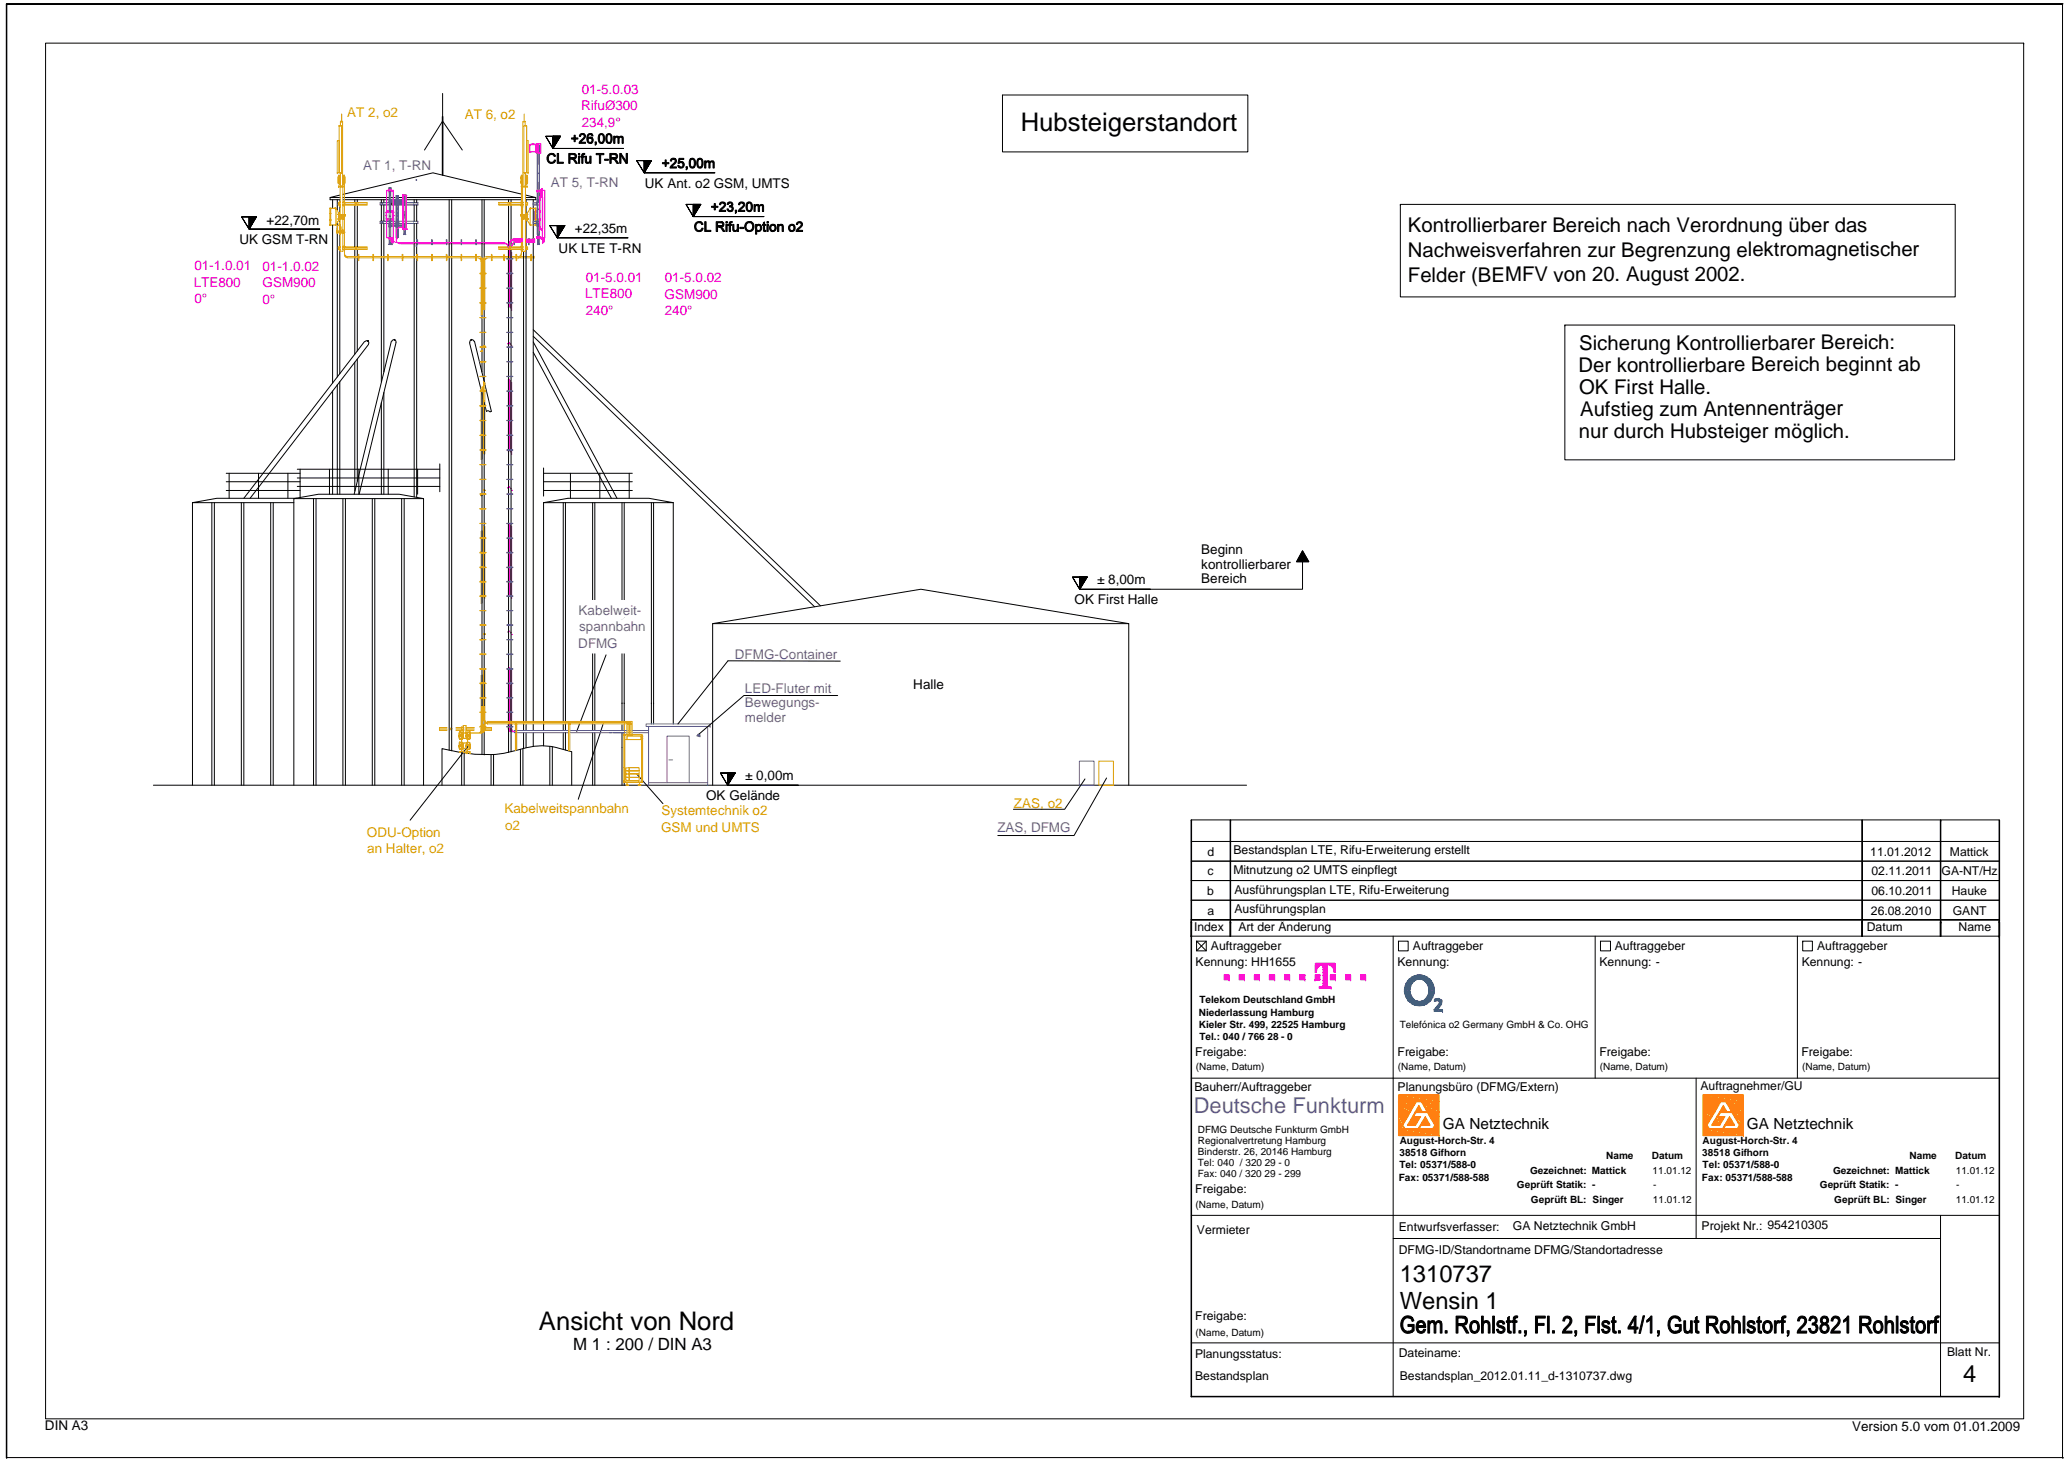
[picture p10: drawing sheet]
<svg xmlns="http://www.w3.org/2000/svg" width="420mm" height="297mm" viewBox="0 0 420 297" stroke-linecap="round" stroke-linejoin="round" font-family="sans-serif">
<defs><g id="words">
<g font-size="5.2">
<text x="207.4" y="26.6">Hubsteigerstandort</text>
<text x="109.5" y="270.2">Ansicht von Nord</text>
</g>
<g font-size="4.8">
<text x="284.4" y="260.5">1310737</text>
<text x="284.4" y="265.9">Wensin 1</text>
<text x="398.8" y="280.9">4</text>
</g>
<text font-size="4.4" fill="#5c5cb8" x="242.5" y="226.2">Deutsche Funkturm</text>
<g font-size="4.1">
<text x="286" y="47.2">Kontrollierbarer Bereich nach Verordnung über das</text>
<text x="286" y="52.2">Nachweisverfahren zur Begrenzung elektromagnetischer</text>
<text x="286" y="57.2">Felder (BEMFV von 20. August 2002.</text>
<text x="320.8" y="71.1">Sicherung Kontrollierbarer Bereich:</text>
<text x="320.7" y="75.5">Der kontrollierbare Bereich beginnt ab</text>
<text x="320.8" y="80">OK First Halle.</text>
<text x="320.8" y="89">nur durch Hubsteiger möglich.</text>
<text x="321" y="84.5">Aufstieg zum Antennenträger</text>
</g>
<text font-size="3.4" x="116.5" y="274.3">M 1 : 200 / DIN A3</text>
<g font-size="3.1">
<text x="293.1" y="229.4">GA Netztechnik</text>
<text x="354.9" y="229.4">GA Netztechnik</text>
</g>
<g font-size="2.7" fill="#dda500">
<text x="70.5" y="23.7">AT 2, o2</text>
<text x="94.4" y="24.1">AT 6, o2</text>
<text x="102.5" y="165.2">Kabelweitspannbahn</text>
<text x="134.4" y="165.7">Systemtechnik o2</text>
<text x="206" y="164.1">ZAS, o2</text>
<text x="74.5" y="170">ODU-Option</text>
<text x="74.6" y="173.4">an Halter, o2</text>
<text x="102.6" y="168.6">o2</text>
<text x="134.3" y="169">GSM und UMTS</text>
</g>
<g font-size="2.7" fill="#ff00bf">
<text x="118.1" y="22.4">RifuØ300</text>
<text x="118.2" y="19">01-5.0.03</text>
<text x="118.2" y="25.8">234,9°</text>
<text x="39.4" y="58.3">LTE800</text>
<text x="39.5" y="54.9">01-1.0.01</text>
<text x="53.3" y="55">01-1.0.02</text>
<text x="53.3" y="58.4">GSM900</text>
<text x="119" y="57.2">01-5.0.01</text>
<text x="135.1" y="57.4">01-5.0.02</text>
<text x="39.5" y="61.6">0°</text>
<text x="53.3" y="61.7">0°</text>
<text x="118.9" y="60.5">LTE800</text>
<text x="119" y="63.9">240°</text>
<text x="135" y="60.7">GSM900</text>
<text x="135.1" y="64">240°</text>
</g>
<g font-size="2.7" fill="#5c5cb8">
<text x="73.8" y="34.4">AT 1, T-RN</text>
<text x="111.9" y="38.1">AT 5, T-RN</text>
<text x="117.5" y="125">Kabelweit-</text>
<text x="117.5" y="131.7">DFMG</text>
<text x="117.7" y="128.3">spannbahn</text>
<text x="149.3" y="133.9">DFMG-Container</text>
<text x="151.3" y="140.7">LED-Fluter mit</text>
<text x="151.3" y="143.7">Bewegungs-</text>
<text x="151.3" y="146.7">melder</text>
<text x="202.6" y="169.1">ZAS, DFMG</text>
</g>
<g font-size="2.7">
<text x="131" y="38.2">UK Ant. o2 GSM, UMTS</text>
<text x="54.2" y="45.6">+22,70m</text>
<text x="116.8" y="47.3">+22,35m</text>
<text x="48.6" y="49.6">UK GSM T-RN</text>
<text x="113.5" y="51.4">UK LTE T-RN</text>
<text x="244.1" y="112.5">Beginn</text>
<text x="222.9" y="118.7">± 8,00m</text>
<text x="244.1" y="118.5">Bereich</text>
<text x="244.1" y="115.5">kontrollierbarer</text>
<text x="218.3" y="122.8">OK First Halle</text>
<text x="185.6" y="140">Halle</text>
<text x="151.4" y="158.5">± 0,00m</text>
<text x="143.5" y="162.5">OK Gelände</text>
<text x="9.1" y="290.5">DIN A3</text>
<text x="376.3" y="290.6">Version 5.0 vom 01.01.2009</text>
</g>
<g font-size="2.5">
<text x="245.3" y="173.8">d</text>
<text x="250.6" y="173.6">Bestandsplan LTE, Rifu-Erweiterung erstellt</text>
<text x="380" y="173.8">11.01.2012</text>
<text x="396.2" y="173.8">Mattick</text>
<text x="245.3" y="177.8">c</text>
<text x="250.6" y="177.6">Mitnutzung o2 UMTS einpflegt</text>
<text x="380.2" y="177.8">02.11.2011</text>
<text x="394.4" y="177.8">GA-NT/Hz</text>
<text x="245.3" y="181.8">b</text>
<text x="245.3" y="185.8">a</text>
<text x="250.8" y="185.6">Ausführungsplan</text>
<text x="250.8" y="181.6">Ausführungsplan LTE, Rifu-Erweiterung</text>
<text x="380.1" y="185.8">26.08.2010</text>
<text x="380.2" y="181.8">06.10.2011</text>
<text x="396.6" y="181.8">Hauke</text>
<text x="396.7" y="185.8">GANT</text>
<text x="242.6" y="189.1">Index</text>
<text x="251.6" y="189.1">Art der Änderung</text>
<text x="379.3" y="189.1">Datum</text>
<text x="397.9" y="189.1">Name</text>
<text x="242.9" y="196.3">Kennung: HH1655</text>
<text x="246" y="193.1">Auftraggeber</text>
<text x="283.9" y="196.3">Kennung:</text>
<text x="287.1" y="193.1">Auftraggeber</text>
<text x="325" y="196.3">Kennung: -</text>
<text x="328.1" y="193.1">Auftraggeber</text>
<text x="366.1" y="196.3">Kennung: -</text>
<text x="369.2" y="193.1">Auftraggeber</text>
<text x="242.9" y="214.6">Freigabe:</text>
<text x="283.9" y="214.6">Freigabe:</text>
<text x="325" y="214.6">Freigabe:</text>
<text x="366" y="214.6">Freigabe:</text>
<text x="242.7" y="221.6">Bauherr/Auftraggeber</text>
<text x="283.9" y="221.6">Planungsbüro (DFMG/Extern)</text>
<text x="345.5" y="221.5">Auftragnehmer/GU</text>
<text x="242.9" y="242.4">Freigabe:</text>
<text x="243.2" y="250.8">Vermieter</text>
<text x="284.2" y="250">Entwurfsverfasser:</text>
<text x="307.4" y="250">GA Netztechnik GmbH</text>
<text x="345.7" y="250">Projekt Nr.: 954210305</text>
<text x="284.2" y="254.9">DFMG-ID/Standortname DFMG/Standortadresse</text>
<text x="242.9" y="268.3">Freigabe:</text>
<text x="242.8" y="276">Planungsstatus:</text>
<text x="284.2" y="275.7">Dateiname:</text>
<text x="395.6" y="275.6">Blatt Nr.</text>
<text x="242.8" y="280.4">Bestandsplan</text>
<text x="284.4" y="280.5">Bestandsplan_2012.01.11_d-1310737.dwg</text>
</g>
<g font-size="2">
<text x="243.7" y="203.8">Telekom Deutschland GmbH</text>
<text x="243.6" y="206.4">Niederlassung Hamburg</text>
<text x="243.6" y="208.8">Kieler Str. 499, 22525 Hamburg</text>
<text x="284.4" y="208.8">Telefónica o2 Germany GmbH &amp; Co. OHG</text>
<text x="243.7" y="211.3">Tel.: 040 / 766 28 - 0</text>
<text x="243" y="217.3">(Name, Datum)</text>
<text x="284" y="217.3">(Name, Datum)</text>
<text x="325" y="217.3">(Name, Datum)</text>
<text x="366.1" y="217.3">(Name, Datum)</text>
<text x="243.4" y="230.2">DFMG Deutsche Funkturm GmbH</text>
<text x="243.4" y="232.4">Regionalvertretung Hamburg</text>
<text x="284.4" y="232.5">August-Horch-Str. 4</text>
<text x="345.9" y="232.5">August-Horch-Str. 4</text>
<text x="243.4" y="234.7">Binderstr. 26, 20146 Hamburg</text>
<text x="243.4" y="236.9">Tel: 040 / 320 29 - 0</text>
<text x="243.4" y="239.2">Fax: 040 / 320 29 - 299</text>
<text x="284.2" y="239.9">Fax: 05371/588-588</text>
<text x="284.3" y="234.9">38518 Gifhorn</text>
<text x="284.3" y="237.4">Tel: 05371/588-0</text>
<text x="310.9" y="238.5">Gezeichnet: Mattick</text>
<text x="326.4" y="235.5">Name</text>
<text x="335.6" y="235.5">Datum</text>
<text x="335.8" y="238.6">11.01.12</text>
<text x="345.8" y="239.9">Fax: 05371/588-588</text>
<text x="345.9" y="234.9">38518 Gifhorn</text>
<text x="345.9" y="237.4">Tel: 05371/588-0</text>
<text x="372.4" y="238.5">Gezeichnet: Mattick</text>
<text x="388" y="235.5">Name</text>
<text x="397.2" y="235.5">Datum</text>
<text x="397.4" y="238.6">11.01.12</text>
<text x="242.9" y="245.5">(Name, Datum)</text>
<text x="308.2" y="241.4">Geprüft Statik: -</text>
<text x="311.1" y="244.4">Geprüft BL: Singer</text>
<text x="335.8" y="244.5">11.01.12</text>
<text x="335.9" y="241.5">-</text>
<text x="369.7" y="241.4">Geprüft Statik: -</text>
<text x="372.7" y="244.4">Geprüft BL: Singer</text>
<text x="397.4" y="244.5">11.01.12</text>
<text x="397.4" y="241.5">-</text>
<text x="242.9" y="271.4">(Name, Datum)</text>
</g>
</g></defs>
<g fill="none" stroke="#ff00bf" stroke-width=".2">
<path d="M78.5 43.1h.1M78.5 44.5h.1M78.5 43.8h.1M78.5 43.8v.1M78.5 43.1h1.5v1.5h-1.5zM78.5 43.9v.5M78.5 43.2v.5M78.6 43.2l1.2-.1 .1 .6M78.6 43.9h.1M78.6 43.7h.1M78.6 44.7l.1 .1zM78.6 44.7h.1"/>
<path d="M78.6 44.6l.1 .1zM78.6 44.6h.1M78.6 44.6h.1zM78.6 43.1h1.2M78.7 42.9h.2zM78.7 42.9h.2v.1h-.2l.2 .1h-.2zM78.7 43.1h.2zM78.8 44.8h.1M78.8 44.7h.1M78.8 44.6v.2M78.8 44.8h.8M78.9 42.9h.7"/>
<path d="M78.9 42.9h.1M79 42.9v.1M79 44.6v.1M79 43h.4M79 42.9l.2 .1M79.1 44.6h.3M79.1 44.6h.2M79.2 44.5h.1M79.2 44.6v.1M79.3 44.6h.1M79.3 42.9v.1M79.3 44.6v.1"/>
<path d="M79.3 42.9h.1h-.4M79.4 44.6v.1M79.5 42.9h.1M79.5 44.8h.1M79.6 43l.2 .1zM79.6 43.1h.2zM79.6 42.9h.1zM79.6 42.9l.1 .1zM79.6 44.6v.1h-.8M79.6 42.8l-.8 .1M79.6 44.6h.2zM79.6 44.6v.2l-.1-.1"/>
<path d="M79.6 42.8v.1M79.7 44.7l.1 .1zM79.7 44.6l.1 .1zM79.8 43h.1M79.8 44.7h.1M79.8 44.6h.1M79.9 43.9l-.1 .6-1.2-.1M79.9 43.9h.1M79.9 43.7h.1M79.9 43.1h.1M79.9 44.5h.1M79.9 43.8h.1"/>
<path d="M80 44.6h.1M80 43.8h-.1l.1 .6M80 43.2v.5M80.5 48.9l.3 .5 .4 .1M80.7 46.5v2M81.4 49.5h21.4l.5 .2 .5 .8M103.3 50.2v12.3M103.5 49.9v12.5M103.7 50.5v12.2M104 51.2v11.9M106.2 49.2h-1.4l-.4 .2-.3 .3-.1 .5M106.9 49.2h1.7"/>
<path d="M108.5 49.2h.2zM108.6 43.2l.1-.1v1.4l-.1-.1M108.8 44.7l.2 .1zM108.8 44.7h.1M108.8 44.6l.1 .1zM108.8 44.6h.1M108.8 44.6h.2zM108.8 42.8l.1 .1zM108.8 42.9h.1M108.8 42.9h.1l-.1 .1 .1 .1h-.1zM108.8 43.1h.2zM108.8 43.1h.2v1.4v-.2l.1 .4h-.1v-.2l-.3 .1h.1z"/>
<path d="M108.8 43l-.1 .1h.3M108.9 42.9h.1M108.9 43h.1M108.9 42.8h.1M109 44.6h.1M109 42.9h.1M109 43.1v-.2h.1l-.1 .4v-.2M109 44.5v.1M109 42.9h.2h-.3M109.2 44.6l-.2 .1h.2M109.6 42.8h.1v.3h-.1zM109.6 44.6h.1"/>
<path d="M109.6 42.9l.1 .1zM109.6 43h.1M109.6 43.1l.1-.3v.3M109.6 42.9h.2M109.7 44.6v.1M109.7 44.6h-.1l.1 .1M109.7 44.7h-.1M109.7 44.5v.1l-.1-.1v.3h.1l-.1-.3M109.8 42.9h-.2M103.2 69.9h.1M103.2 69.8h.1M103.3 77.2v14.6"/>
<path d="M103.5 69.7h.1M103.5 69.8h.1M103.5 77v14.7M103.7 69.9h.1M103.7 70h.1M103.7 77.3l.1 14.7M103.9 70.4h.1M103.9 70.3h.1M104 77.7v14.7M103.2 99.1h.1M103.2 99.2h.1M103.5 99h.1"/>
<path d="M103.7 99.3h.1M103.7 99.2h.1M103.9 99.6h.1M103.9 99.7h.1M103.3 106.4v14.7M103.5 106.3v14.6M103.8 106.6v14.6M104 107v14.6M103.2 128.4h.1M103.3 135.7v12.4l.3 .5 .9 .1-.5-.6v-11.9M103.5 128.2h.1M103.5 128.3h.1"/>
<path d="M103.5 135.6v12.5l.3 .5 .3 .1M103.7 128.5h.1M103.7 128.6h.1M103.8 135.8v12.3l.3 .5 .2 .1M103.9 128.9h.1"/>
</g>
<g fill="none" stroke="#000" stroke-width=".2">
<path d="M89.9 19v4.7M69.1 39.6l-2 .5h2M69.7 39.5l18.3-4.4 18.2 4.4M89.9 35.6v-11.9h.1v11.9M89.9 24.7l-3.7 5.8M90 24.7l3.9 5.8M106.8 39.6l2 .5h-2M130.9 32.6v2.5l1.4-2.5h-1.4v2.5l-1.5-2.5h2.9h-2.9l1.5 2.5h14.3h-14.3l1.4-2.5M130.9 32.6v.2M130.9 34.9v.2M131 32.6l-.1 .2M131.1 32.6l-.2 .3"/>
<path d="M131.1 32.6l-.2 .4M131.2 34.6l-.3 .4M131.3 32.6l-.4 .4M131.3 34.4l-.4 .5M131.3 32.6l-.4 .5M131.4 32.6l-.5 .5M131.4 34.2l-.5 .6M131.5 32.6l-.6 .6M131.5 34.1l-.6 .6M131.5 32.6l-.6 .7M131.6 32.6l-.7 .8M131.6 33.9l-.7 .7"/>
<path d="M131.6 32.6l-.7 .9M131.7 32.6l-.8 .9M131.7 33.7l-.8 .8M131.8 32.6l-.9 1M131.8 33.5l-.9 1M131.9 32.6l-1 1.1M132 32.6l-1.1 1.1M132 32.6l-1.1 1.2M132 33.2l-1.1 1.2M132.1 33l-1.2 1.3M132.2 32.6l-1.3 1.3M132.2 32.6l-1.3 1.4"/>
<path d="M132.2 32.8l-1.3 1.4M132.3 32.6l-1.4 1.5M132.3 32.7l-1.4 1.5M50.7 44.1l-.1 .1M50.7 46.4l-.1 .1M50.7 44.1l-.1 .2M50.8 44.1l-.2 .2M50.8 46.2l-.2 .2M50.9 44.1l-.3 .3M50.9 46l-.3 .4M51 45.8l-.4 .5M51.1 44.1l-.5 .4"/>
<path d="M51.1 44.1l-.5 .5M51.1 45.7l-.5 .5M51.2 44.1l-.6 .6M51.3 44.1l-.7 .7M51.3 45.5l-.7 .7M51.3 45.3l-.7 .8M51.4 44.1l-.8 .8M51.4 45.1l-.8 .9M51.5 44.1l-.9 .9M51.5 45l-.9 .9M51.6 44.1l-1 1M51.6 44.8l-1 1"/>
<path d="M51.7 44.1l-1.1 1M51.8 44.1l-1.2 1.1M51.8 44.6l-1.2 1.2M51.8 44.1l-1.2 1.2M51.9 44.1l-1.3 1.3M52 44.1l-1.4 1.4M52 44.3l-1.4 1.4M52.1 44.1l-1.5 2.4h14.4h-14.4l-1.5-2.4h3h-3l1.5 2.4v-2.4h1.5l-1.5 2.4v-2.4M52.1 44.1l-1.5 1.5M67.1 40.1v.5h2M67.6 40.6v1.8M67.6 45.7v32.2"/>
<path d="M68.5 45.1v31.5M68.5 40.6v2M69 50.7v25.2M69 40.6v.5M69 41.7v1.7M69 44.3v5.9M69.7 40.1h10.6M69.7 40.6h10.6M72.1 50.7v21.2M72.1 40.6v.5M72.1 41.7v8.5M72.6 50.7v20.6"/>
<path d="M72.6 40.6v.5M72.6 41.7v8.5M77.5 40.6v.5M77.5 41.7v3.3M77.5 45.4v32.2M78 40.6v.5M78 41.7v3.3M78 45.4v30.2M81 40.1h25.2M81 40.6h25.2M84.1 40.6v.5M84.1 41.7v3.3"/>
<path d="M84.1 45.4v55.6M84.7 40.6v.5M84.7 41.7v3.3M84.7 45.4v55.6M91.3 40.6v111.8M91.8 40.6v111.9M97.9 40.6v35M98.4 40.6v37M103.3 40.6v.5M103.3 41.7v8.5M103.3 50.7v95.9M103.8 40.6v.5"/>
<path d="M103.8 41.7v8.5M103.8 50.7v95.9M106.4 51.1v95.5M106.9 40.6v.5M106.9 41.7v8.5M106.9 50.7v95.9M108.3 40.6v106M108.8 40.1v.5h-2M140.9 42.9l1.4-1.4-1.4 1.6M140.9 41.5v2.5l1.5-2.5h-1.5v2.5l-1.5-2.5h3h-3l1.5 2.5h14.3h-14.3l1.5-2.5M141 41.5l-.1 .1M141 43.8l-.1 .1"/>
<path d="M141 41.5l-.1 .2M141.1 41.5l-.2 .3M141.1 43.7l-.2 .2M141.2 41.5l-.3 .3M141.2 43.5l-.3 .3M141.3 41.5l-.4 .5M141.3 43.3l-.4 .5M141.4 41.5l-.5 .5M141.4 43.1l-.5 .6M141.5 41.5l-.6 .6M141.5 42.9l-.6 .7M141.6 41.5l-.7 .7"/>
<path d="M141.6 42.8l-.7 .7M141.7 41.5l-.8 .8M141.7 41.5l-.8 .9M141.7 42.6l-.8 .8M141.8 42.4l-.9 1M141.9 41.5l-1 1M141.9 41.5l-1 1.1M141.9 42.2l-1 1.1M142 41.5l-1.1 1.2M142.1 42.1l-1.2 1.1M142.1 41.9l-1.2 1.3M142.2 41.5l-1.3 1.3"/>
<path d="M142.2 41.5l-1.3 1.4M142.2 41.7l-1.3 1.4M67.6 79.4v21M68.5 78.2v22.2M69 77.5v22.9M72.1 73.6v26.2M72.6 73v24.7M74.1 69.4l-24.6 31.8M74.1 69.4l.3-.2 .3 .1 .2 .3v.3M74.7 69.2h.1M74.7 69.3h.1M74.9 70l-24.1 31.2"/>
<path d="M78 79.8v20.6M79.5 69.3l-7.5 31.1M79.6 69.4a.44 .44 0 0 1 .5-.4 .44 .44 0 0 1 .3 .6l-7.4 30.8M80.1 69h.1M80.1 69.1h.1M95.7 69h.1M95.7 69.1h.1M96.3 69.4a.44 .44 0 0 0-.5-.4 .44 .44 0 0 0-.3 .6M96.4 69.3l3.4 14.3-.2 .1-.5-.3-.3 .2-3.4-14M97.9 79.8v73.5M108.3 69.5l17.1 31.7M108.3 71.6l15.9 29.6"/>
<path d="M108.3 67l58.4 56.1M108.3 68.3l57.2 55M46 96.2h15M46 97.9h15M46 99.7h15M46.6 96.2v5M52.5 96.2v5M58.5 96.2v5M60.4 95.3h29M60.4 97.1h29M60.4 98.8h29M61 95.3v5.8"/>
<path d="M66.9 95.3v5.1M72.9 95.3v5.1M77.5 81.8v18.6M78.9 95.3v5.1M84.8 95.3v5.1M89.4 94.3v5.6M98.4 81.8v71.6M110.4 96.2h18.1M110.4 97.9h18.1M110.4 99.7h18.1M110.4 95.1v5.7M115.9 96.2v5"/>
<path d="M121.9 96.2v5M127.8 96.2v5M39.1 102.1v57.4M43 102.1v57.4M43.5 102.1v57.4M49 102.1v57.4M49.5 102.1v57.4M55 102.1v57.4M55.5 102.1v57.4M59.7 101.3l5-.9h16.4l5 .9M60.3 101.2h-16.2l-5 .9h20.6M63.7 101.3v58.2"/>
<path d="M64.2 101.3v58.2M69.7 101.3v58.2M70.2 101.3v58.2M75.6 101.3v58.2M76.1 101.3v58.2M81.6 101.3v58.2M82.1 101.3v58.2M110.4 102.1l5-.9h16.4l5 .9zM110.4 102.1v44.5M114.4 102.1v44.5M114.9 102.1v44.5M120.4 102.1v44.5"/>
<path d="M120.9 102.1v44.5M126.4 102.1v44.5M126.8 102.1v44.5M132.3 102.1v45M132.8 102.1v45M136.8 102.1v45M123.1 133.1l-5.9 15.5M144.8 126.7l42.3-7 42.2 7M170.7 134.3h-22.8l-10.2 12.8M31.2 159.5h222.1M59.7 159.5v-58.2h26.4v58.2M89.8 159.5v-7.4a31.5 31.5 0 0 0 12.3 1 40.7 40.7 0 0 1 8.3-1.6l2.5 .3 3.3 .9v6.8"/>
<path d="M93.8 152.9v6.6M94.3 153v6.5M95 151.7l-11.7 14.9M99.8 153.3v6.2M100.3 153.3v6.2M103.3 147.1v5.8M103.8 147.1v5.6M105.7 152.2v7.3M106.2 152.1v7.4M106.4 148.9v3.1M106.4 147.1v1.3M106.9 148.9v3"/>
<path d="M106.9 147.1v1.3M108.3 148.9v2.8M108.3 147.1v1.3M110.4 147.1v1.3M110.4 148.9v2.6M111.7 151.7v7.8M112.2 151.7v7.8M114.4 147.1v1.3M114.4 148.9v3.3M114.9 147.1v1.3M114.9 148.9v3.5M120.4 147.1v1.3"/>
<path d="M120.4 148.9v10.6M120.9 147.1v1.3M120.9 148.9v10.6M122.6 146.8l-5.1 15.6M126.4 148.9v10.6M126.4 147.1v1.3M126.8 148.9v.4M126.8 147.1v1.3M126.8 159v.5M129.4 157.2l5.3 6.1M144.8 159.5v-32.8h84.5v32.8M147.8 158.5l1.5-1.4-1.5 1.4"/>
<path d="M147.9 157.1l-.1 2.4 1.6-2.4h-1.6v2.4l-1.4-2.4h3h-3l1.4 2.4h14.4h-14.4l1.6-2.4M148 159.3l-.2 .2M148 157.1h-.2M148 157.1l-.2 .1M148 159.2l-.2 .2M148.1 157.1l-.3 .1M148.2 157.1l-.4 .2M148.2 159l-.4 .3M148.2 157.1l-.4 .3M148.3 157.1l-.5 .4M148.3 158.8l-.5 .4M148.3 158.6l-.5 .6"/>
<path d="M148.4 157.1l-.6 .5M148.5 157.1l-.7 .6M148.5 158.5l-.7 .6M148.6 157.1l-.8 .7M148.6 158.3l-.8 .7M148.7 157.1l-.9 .7M148.7 158.1l-.9 .9M148.7 157.1l-.9 .8M148.8 157.1l-1 .8M148.8 157.9l-1 1M148.9 157.1l-1.1 .9M148.9 157.8l-1.1 1"/>
<path d="M149 157.1l-1.2 1.1M149 157.6l-1.2 1.2M149 157.1l-1.2 1.2M149.1 157.1l-1.3 1.2M149.1 157.4l-1.3 1.2M149.2 157.1l-1.4 1.3M149.2 157.2l-1.4 1.4"/>
</g>
<g fill="none" stroke="#5c5cb8" stroke-width=".2">
<path d="M77.2 45h3.1h-3.1v.4h3.1h-3.1M77.2 41.2h3.1M77.2 41.6h3.1M77.4 45.1h.1M77.4 41.4h.1M79.6 48.7h.1v1h-.1zM79.7 48.7h.1M80.3 41.1h-3.1v.6h3.1M81 45h3.9zM81 45.4h3.9zM81 41.1h3.9v.6h-3.9M81 41.2h3.9"/>
<path d="M81 41.6h3.9M84 45.1h.1M84 41.4h.1M84.7 48.7h.1v1h-.1zM84.7 48.7h.1M84.8 45.1h.1M84.8 41.4h.1M84.9 45v.4M87.7 48.7h.1v1h-.1zM87.7 48.7h.1M90.7 48.7h.1v1h-.1zM90.7 48.7h.1"/>
<path d="M93.7 48.7h.1v1h-.1zM96.7 48.7h.1v1h-.1zM96.7 48.7h.1M102.9 55.5h1.3v.1h-1.3zM102.9 52.5h1.3v.1h-1.3zM102.9 58.5h1.3v.1h-1.3zM104.4 48.5h.1v1.2h-.1zM104.4 48.5h.1M107.4 48.5h.1v1.2h-.1zM102.9 61.5h1.3v.1h-1.3zM102.9 64.5l1.3 .1zM102.9 67.5l1.3 .1z"/>
<path d="M102.9 70.5h1.3zM102.9 73.5h1.3zM102.9 76.5h1.3zM102.9 79.4l1.3 .1zM102.9 82.4l1.3 .1zM102.9 85.4l1.3 .1zM102.9 88.4l1.3 .1zM102.9 91.4l1.3 .1zM102.9 94.4h1.3zM102.9 97.4h1.3zM102.9 100.4h1.3zM102.9 103.3l1.3 .1z"/>
<path d="M102.9 106.3l1.3 .1zM102.9 109.3l1.3 .1zM102.9 112.2h1.3v.2h-1.3zM102.9 115.2h1.3v.1h-1.3zM102.9 118.1h1.3v.2h-1.3zM102.9 121.1h1.3v.1h-1.3zM102.9 124l1.3 .1zM102.9 127h1.3zM102.9 129.9l1.3 .1zM102.9 132.9h1.3v.1h-1.3zM102.9 135.8h1.3v.2h-1.3zM102.9 138.8h1.3v.1h-1.3z"/>
<path d="M102.9 141.8h1.3zM102.9 144.7h1.3zM102.9 147.6h1.3v.1h-1.3zM104.7 148.4h-.2v.5h.2M105 148.4h10.5M105 148.9h10.5M115.8 148.4h16M115.8 148.9h16M131.3 147.1h13v.5h-13zM131.8 147.6v11.9M131.8 159h12M135.5 159v-9.4h4.5v9.4"/>
<path d="M135.9 154.4h.8M143.8 147.6v11.9M144.3 147.6h.1"/>
</g>
<g fill="none" stroke="#dda500" stroke-width=".2">
<path d="M68.8 37.9l1.2 .1zM68.8 37.9h.1M68.8 37.8h1.2v.1h-1.2zM68.8 37.8h.1M68.8 25.5l.7 .1zM68.8 35.1h.7zM68.9 25.6v9.5M69.1 35.1h.3M69.1 35.1v.1h.3v-.1M69.1 38v13.1h.6v-.4M69.2 35.3v2.5M69.2 35.1v.1"/>
<path d="M69.2 24.7l.4-.1-.4 .1v.8M69.4 35.1h.1M69.4 24.9h.1M69.4 25.6v9.5M69.4 23.2v1.4zM69.6 24.7v13.1M69.7 38v3.1M70 37.3v14.5l.3 .5 27.1 .2 .3 .5v11.1M105.9 37.3v14.5l-.3 .5-.3 .1M105.9 37.9l1.2 .1zM105.9 37.8h1.2v.1h-1.2zM106.3 24.7l.4-.1v.9"/>
<path d="M106.4 25.6v9.5h.6v-9.5M106.4 25.5l.6 .1zM106.4 35.1h.6M106.5 23.2v1.4zM106.5 24.9h.1M106.6 35.1h.1M106.6 35.1v.1h.2v-.1M106.7 35.1v.1M106.7 24.7h-.5v13.1M106.7 35.3v2.5M106.8 38v13.1h-.6v-13.1M106.8 35.1h-.2"/>
<path d="M107.1 37.9h.1M107.1 37.8h.1M67 45.8h.1M67 45.7h1.2M67.1 45.6h.1M67.1 45.7h.1M67.1 42.4h.1M67.2 43.4h-.1M67.2 42.3v3.5h-.2M67.2 42.3l1.1 .1v3.3l.5-1.1M67.2 42.3h-.2v3.4M67.2 44.7h-.1"/>
<path d="M67.2 43.3h-.1M68.1 42.4h.2M68.1 45.8h.1M68.1 42.2h.1M68.2 42.4h.1M68.2 45.7h.1M68.2 42.3h-.2M68.3 42.3l.5 1M68.7 44.5h.2l-.1 .2M68.7 43.6h.2M68.7 44.5h.1M68.7 43.5h.1"/>
<path d="M68.7 44.4h.1M68.7 50.6h.4M68.7 50.2h.4M68.7 41.6h.4M68.7 41.2h.4M68.7 44h.5M68.8 43.6v.9zM68.8 43.4h.1M68.8 44.7h.1M68.8 43.3v.3zM68.8 43.3l.1 .1v1h.9M68.8 44.5v.3z"/>
<path d="M68.8 43.3h.1M68.8 43.4v.2zM68.8 44.5v.1M68.9 44.1h.3v.2l-.3-.1M68.9 44.3h1M68.9 43.9h1.2M68.9 43.8h.1M68.9 43.4l-.1 .2M68.9 43.7h.8l.3 .2M68.9 43.9h.8M68.9 43.6h.6M68.9 43.6v.9z"/>
<path d="M68.9 50.4h.1M68.9 43.7h.1zM68.9 41.4h.1M69 44v.1M69 50.2h.1M69 50.6v.1M69 41.1v.1M69 41.6v.1M69 44.2h-.1M69 43.8v.1zM69 43.7v.7M69 44.3v.1z"/>
<path d="M69 44.1v-.2v.4M69 43.9h.8M69 44.1v.2M69 50.2v.4M69 50.7l.1 .1M69 41.2v.4M69 41.7l.1 .1M69.1 44.2h.1M69.1 50.2h-.4v.5h.4M69.1 41.1h-.4v.6h.4M69.1 50l-.1 .2M69.1 41l-.1 .1"/>
<path d="M69.1 44.5h.1M69.2 43.9h-.2h.2v.2h-.5M69.2 44.3h.1M69.2 43.7v.1M69.2 43.8v.1M69.2 44.4h-.2M69.2 44.3h-.3M69.2 44h-.4M69.3 43.8h.1M69.3 43.9v.2h.2v-.2M69.3 44.1h.2v.2h-.2zM69.4 43.8h.1"/>
<path d="M69.4 43.7h.1M69.4 43.7v.1M69.4 44l.1 .1M69.4 44h.1M69.4 44.3h.1M69.4 44.1h.1M69.4 44v.1M69.4 44.1v.2M69.4 43.7l.3 .1M69.5 43.7h.1M69.5 43.7v.1M69.5 44.1v.2"/>
<path d="M69.5 43.8h-.6M69.6 44h.1M69.6 43.8h.3M69.6 44.3h.3M69.7 50.2v.4M69.7 44.4h.1zM69.7 44.3h.1M69.7 43.9h.1h-.2v.2h.2M69.7 41.2v.4M69.7 41.7v8.5M69.7 50h.4v.8h-.4M69.7 41h.4v.8h-.4"/>
<path d="M69.7 44.5h-.1M69.7 50.2h.1M69.7 50.6v.1M69.7 41.1v.1M69.7 41.6v.1M69.8 43.8v.1zM69.8 44.1v-.2v.5v-.1M69.8 44.1v.2M69.8 44.1h-.2v.2h.2M69.8 44h.3M69.8 43.9h.3M69.9 44.4h-.3"/>
<path d="M69.9 43.9h.1zM69.9 43.9v.2M69.9 44.1h.1M69.9 44h.1M69.9 43.8h.2M70 51.5l.3 .6h.3l27.1 .1 .3 .6v11.1M70 43.6h.1M70.1 43.8h.1M70.2 43.7h-.4M70.2 43.8h-.2M70.2 43.7h-1.3M72 50.4h.1"/>
<path d="M72 41.4h.1M72.3 50.2v.4zM72.3 50.2h.1M72.3 41.2v.4zM72.3 41.2h.1M72.7 50.4h.1M72.7 41.4h.1M72.8 51.7h.1v1.3h-.1zM74.6 41.2l-5-.1h5v.6h-5l5-.1M74.6 50.2h-5h5v.5h-5l5-.1M75.8 51.7h.1v1.3h-.1zM78.7 51.7h.2v1.3h-.2z"/>
<path d="M81.7 51.7h.2v1.3h-.2zM81.7 51.7h.1M84.7 51.7h.1v1.3h-.1zM84.7 51.7h.1M87.7 51.7h.1v1.3h-.1zM87.7 51.7h.1M90.7 51.7h.1v1.3h-.1zM90.7 51.7h.1M93.7 51.7h.1v1.3h-.1zM96.7 51.7h.1v1.3h-.1zM96.7 51.7h.1M97.5 55.5h1.3v.1h-1.3z"/>
<path d="M97.5 52.5h1.3v.1h-1.3zM97.5 58.5h1.3v.1h-1.3zM99.8 53v-1.3h.2v1.3M101.4 41.2l4.9-.1h-4.9v.6h4.9l-4.9-.1M101.4 50.2h4.9h-4.9v.5h4.9l-4.9-.1M102.4 51.7v1.3zM103.2 50.4h.1M103.2 41.4h.1M103.6 50.2v.4zM103.6 41.2v.4zM103.6 50.2h.1M103.6 41.2h.1"/>
<path d="M104 50.4h.1M104 41.4h.1M104.8 51.7h.2v1.3h-.2zM104.8 51.7h.1M105.8 43.8h.1M105.8 43.7h1.3M105.8 43.7h1.2M105.8 43.7v.1M105.9 43.8h.1M105.8 43.7l.1 .1M105.8 43.6h.1M105.9 44h.2"/>
<path d="M105.9 43.9h.1M105.9 51.5l-.3 .6h-.3M105.9 43.8l.1 .1M106 44.1h.1M106.1 43.9h-.2h.2M106.1 43.9v.4h.2v-.2h-.2M106.1 43.9l-.2 .2M106.1 44.3h1M106.1 43.7l.1 .1M106.1 44.4h.1zM106.1 43.8l.1 .1zM106.1 43.8h-.2"/>
<path d="M106.1 43.8v.1zM106.1 44.3v.1M106.2 44.1h.1M106.2 50h-.3v.8h.3M106.2 41h-.3v.8h.3M106.2 44.5h.1M106.2 44h.1M106.2 43.9h.9M106.2 43.9h-.1h.2v.2h-.2v-.2v.6M106.2 43.8v.1M106.2 44.3h.1M106.3 44.3h-.2"/>
<path d="M106.3 44.4h-.2M106.3 43.8h-.2M106.4 44.1h.2v.2h-.2zM106.4 43.9v.2h.2v-.2M106.4 43.7h.1M106.4 44.1v.2M106.4 43.9v.2M106.5 44h.1M106.5 43.6l-.3 .2M106.5 44.3h.1M106.5 44.1h.1M106.5 43.8h.6"/>
<path d="M106.6 43.8h.1M106.6 43.7h.1M106.6 43.7h-.2M106.6 44.1v.2M106.6 43.9v.2M106.7 44.4h.2M106.7 44.3h.4M106.7 44.5h.1M106.7 44h.5M106.8 43.8h.1zM106.8 44.3h.1M106.8 43.9h.1h-.2v.2h.5"/>
<path d="M106.8 41.6h.4M106.8 41.2h.4M106.8 41.1h.4v.6h-.4M106.8 50.6h.4M106.8 50.2h.4M106.8 50v.2M106.8 41v.1M106.8 50.2h.4v.5h-.4M106.8 44.1h.1M106.8 43.7v.1M106.8 44.3v.2zM106.8 50.7v.1"/>
<path d="M106.8 41.7v.1M106.8 41.2v.4M106.8 50.2v.4M106.9 43.7h.1zM106.9 44.1v.2M106.9 44.3v.1zM106.9 43.8v.1zM106.9 44.1v-.2v.4M106.9 44.2h.2M106.9 43.7v.7M106.9 50.2h.1M106.9 50.6v.1"/>
<path d="M106.9 41.1v.1M106.9 41.6v.1M107 43.8h.1M107 43.6h-.6M107 43.6h.2M107 50.4h.1M107 41.4h.1M107 43.6v.9zM107 44h-.2M107 44.7h.1M107 43.3h.1M107 43.4h.1"/>
<path d="M107.1 43.4h.1M107.1 44.7h.1M107.1 43.4v.2zM107.1 44.5v.3M107.1 44.1h-.4v.2l.4-.1M107.1 43.9l-1-.1 .8 .1M107.1 44h.1M107.1 43.4v.2M107.1 43.3v.3zM107.1 44.5v.3zM107.1 43.6v.9zM107.1 43.3l-.1 .1v1.1l-.9-.1"/>
<path d="M107.1 44.8l.6 .9M107.3 43.6h.1M107.2 44.5h.1M107.2 44.4h.1M107.3 44.5h-.3l.1 .2M107.7 45.7h1M107.8 42.4l-.1 3.3M107.8 51.7h.2v1.3h-.2zM107.9 42.4h-.2M107.9 42.4h-.2l-.6 .9M107.9 42.3h-.2M108.4 52.1h-9.5l-.6 .4-.1 10.4"/>
<path d="M108.4 52.4h-9.3l-.5 .3-.1 10.3M108.4 52.1l.1 .1zM108.4 52.3l.1 .2zM108.7 42.3v3.5l.2-.1M108.7 42.3h.2l-.1 3.4M108.7 42.3l-.9 .1M108.8 44.7h.1M108.8 45.6h.1M108.8 45.7h.1M108.8 42.4h.1M108.8 43.3h.1M108.8 43.4h.1"/>
<path d="M108.8 45.8h.1M97.5 61.5h1.3v.1h-1.3zM97.5 64.5l1.3 .1zM97.5 67.5l1.3 .1zM97.5 70.5h1.3zM97.5 73.5h1.3zM97.5 76.5h1.3zM97.5 79.4l1.3 .1zM97.7 71.4h.1M97.7 71.3h.1M97.7 78.7v14.7M97.9 71.2h.2"/>
<path d="M98 71.3h.1M98 71.2h.1M98 78.5v14.7M98.2 70.2h.1M98.2 70.3h.1M98.2 77.5v14.7M98.5 70.4h.1M98.5 70.3h.1M98.5 77.7v14.6M97.5 82.4l1.3 .1zM97.5 85.4l1.3 .1zM97.5 88.4l1.3 .1z"/>
<path d="M97.5 91.4l1.3 .1zM97.5 94.4h1.3zM97.5 97.4h1.3zM98.2 99.5h.1M98.5 99.6h.1M98.5 99.7h.1M97.5 100.4h1.3zM97.5 103.3l1.3 .1zM97.5 106.3l1.3 .1zM97.5 109.3l1.3 .1zM97.5 112.2h1.3v.2h-1.3zM97.5 115.2h1.3v.1h-1.3z"/>
<path d="M97.5 118.1h1.3v.2h-1.3zM97.7 100.6h.1M97.7 100.7h.1M97.7 108v14.6M97.9 100.6h.2M97.9 100.5h.2M98 100.5h.1M98 107.8v14.7M98.2 106.8v14.6M98.5 107v14.6M97.5 129.9l1.3 .1zM97.5 132.9h1.3v.1h-1.3z"/>
<path d="M97.5 135.8h1.3v.2h-1.3zM97.5 138.8h1.3v.1h-1.3zM97.5 121.1h1.3v.1h-1.3zM97.5 124l1.3 .1zM97.5 127h1.3zM97.7 130h.1M97.7 129.9h.1M97.7 137.2v11.1v.3l-.5 .3M97.9 129.8h.2M98 129.9h.1M98 137.1v11.2l-.1 .3-.5 .3M98.2 128.8h.1"/>
<path d="M98.2 136.1v10.1a.62 .62 0 0 0 .8 .6l-.4-.3-.1-.3v-10M98.5 128.8h.1M98.5 128.9h.1M89.3 148.3h1.5M89.3 147.9h1.5M90.8 147.8h-1.5v.6h1.5M91.1 148.1h.1M91.5 147.9v.4zM91.9 148.1h.1M92.7 148.3h1.5l-1.5 .1M92.7 147.8l1.5 .1h-1.5M93.2 149.5h.2"/>
<path d="M93.2 151.6h.2M93.2 151.4h.2M93.2 151.5h.2M93.3 152l.2 .2M93.3 151v.5zM93.3 151.5h.1M93.3 149.4h.1M93.3 149.4v-.5v.5M93.3 150l.2 .1M93.3 151.5v.5v-.5M93.3 149.4v.6v-.5M93.4 151.6v.1"/>
<path d="M93.4 149.3v.4M93.4 151.3v.4M93.4 150.1h.1M93.4 148.8h.1M93.4 148.7h.1M93.4 152.1h.1M93.4 152.2h.1M93.4 150.8h.1M93.4 152.7h.1M93.4 150.2h.1M93.4 149.2v.2M93.4 151.7l.5 .1-.1-.1"/>
<path d="M93.4 151.3l-.2 .1M93.4 149.2v.5M93.4 151.4h.2M93.5 151.4l.4 .1h-.3M93.5 148.8h.4M93.5 150.8h.4v.6M93.5 152.2h.4M93.5 151.3v.2zM93.5 149.4h.1M93.5 149.3h.1M93.5 151.4h.1M93.5 148.8l-.2 .1"/>
<path d="M93.5 148.8l-.1 .4M93.5 150.8l-.1 .5M93.5 151.3v.2M93.5 150.8l-.2 .2M93.5 152.7l-.1 .1 .1 .1M93.5 152.7l.6 .2h-.2M93.5 151.3v.1M93.5 149.3v.1l.2 .1M93.6 149.5h.6M93.6 149.5h.1M93.6 151.6h.1M93.6 151.5l.1-.2-.1 .2"/>
<path d="M93.6 149.4l.1-.2v.2M93.6 149.4h.1M93.6 151.5h.1M93.7 149.5v.2zM93.7 151.5v.2zM93.7 149.4l-.1 .1M93.7 149.4h.5M93.7 150.1v.2M93.7 152.2v.1M93.8 151.7h.1M93.8 150.2h.1M93.8 150.3h.1"/>
<path d="M93.8 152.3h.1M93.8 149.7h.1M93.8 152.2h.1M93.8 150.1v.7M93.8 150.1v.2zM93.8 149.6v.1M93.8 152.2v.5M93.8 149.3h.3M93.8 149.4h.4M93.9 149.4h.1zM93.9 149.6h.2M93.9 149.4h.1"/>
<path d="M93.9 149.7v.1zM93.9 151.8h.1M93.9 149.4v.1M93.9 149.2h-.4M93.9 151.2l-.4 .1M93.9 149.7h-.5M93.9 149.6l-.2 .1M93.9 151.7h-.2h.2M93.9 151.6h.1zM93.9 151.4h.1zM93.9 151.1h.1M93.9 151.2h.1"/>
<path d="M93.9 151h.2M93.9 149.2h.1M94 149.8h.1M94 149.9h.1M94 152h.1M94 151.9h.1M94 151.1h.1M93.9 149.8h.1M93.9 149.9h.1M93.9 151.9h.1M93.9 149h.1M93.9 149.4v.1z"/>
<path d="M93.9 152.1l.2-.1zM93.9 151.4v.2zM93.9 151.8v.4M93.9 149.8v.3h-.5M93.9 149.6v.2M93.9 151.6v.2M93.9 150.1l.2-.1zM93.9 150.9l.2 .1zM93.9 148.9h.2M93.9 148.8l.2 .1M94 149h.1M94 149.1h.1"/>
<path d="M94 151h.1M94 152.9h.1M93.9 148.8v.6M93.9 151.5h.1M93.9 152.8v.1M93.9 149h.2M93.9 151.4h.2M94 151.4h.1M94 149.8v.2M94 151.8v.2M94 149.4h.1zM94 148.9l-.1 .2h.2"/>
<path d="M94 149.5h.1l-.1 .1M94 149.1h-.1M94 151.4l.1 .1zM94 151.5h.1zM94 151l-.1 .2h.2l.1 .3M94.1 147.8v.1M94.1 148.3v.1M94.1 148.8h.1M94.1 148.9h.1M94.1 152.1h.1M94.1 152h.1M94.1 151.6h.1"/>
<path d="M94.1 151.5h.1M94.1 151.8h-.2M94.1 148.9h.6zM94.1 150h.6zM94.1 149.5h.1M94.1 152h.6zM94.1 151h.6zM94.1 152.9h.6zM94.1 151.5v1.4M94.1 148.4v1.4h-.2M94.1 147.8v-.4h.6v2.4M94.1 147.9v.4"/>
<path d="M94.1 147.7h-.4v.8h.4M94.2 148.9h-.3M94.2 149.5h-.3M94.6 151.4l.3 .1M94.6 149.5h.7M94.6 149.5h.3M94.6 148.8h.2M94.6 148.9h.2M94.6 151.6h.2M94.6 151.5h.2M94.6 152.9h.2M94.6 152.8h.2"/>
<path d="M94.7 152.8h.1M94.7 151.5l.1 .1zM94.7 150l.2 .1zM94.7 149.4h.1zM94.7 149.4h.1M94.7 151l.2-.1zM94.7 151.5l.1-.1zM94.7 152l.2 .1zM94.7 151.8h.2M94.7 151.5h.1M94.7 149.8h.2M94.7 151.5v1.6"/>
<path d="M94.7 148.4h1.6M94.7 148.3h1.6M94.7 147.8h1.6M94.7 147.9h1.6M94.7 147.7l.1 .1M94.8 147.9v.4M94.8 148.4l-.1 .1M94.8 149.6h.1M94.8 149.3h.2M94.8 149.4h.5M94.8 149h.1M94.8 151.4h.1"/>
<path d="M94.8 153h.1M94.8 149.5h-.1l.1 .1M94.9 151h.1M94.9 151.8h.1M94.8 149.9h.1M94.8 149.8h.1M94.8 149.4h.1zM94.8 149.1h.1M94.8 148.9h.1M94.8 151.1h.1M94.8 151.4h.1zM94.8 151.6h.1z"/>
<path d="M94.8 151.9h.1M94.8 152h.1M94.8 152.9h.1M94.8 149.8v.2M94.8 148.9l.1 .2h-.2M94.8 151h.1M94.8 151.8v.2M94.8 151.2h.1M94.9 149h.1M94.9 153h.1M94.8 147.8v.1M94.8 148.3v.1"/>
<path d="M94.9 149.2h.4M94.9 151.2l.4 .1M94.9 149.4v.1zM94.9 148.9h.1M94.9 149.4h.1M94.9 152.9h.1M94.9 148.8v.6M94.9 151.8v.4h.4M94.9 149.6v.5h.6M94.9 149.4v.1M94.9 148.8l-.2 .1M94.9 148.9h-.2h.2"/>
<path d="M94.9 149.8h-.1M94.9 151v.2h-.2v.3M94.9 152.8v.3l-.1-.2M94.9 151.4v.2zM94.9 151.6v.2M94.9 149.7v.1zM94.9 149.7h.5M95 150.2h.1M95 150.3h.1M95 151.7h.1M95 152.3h.1M95 149.7h.1"/>
<path d="M95 152.2h.1M95 149.4l-.4 .1M95.1 149.7h.1M95 150.1v.2zM95 150.1v.7M95 152.2v.5M95.1 151.7h.1M95.1 150.1l-.1 .1M95.1 152.2l-.1 .1M95.1 149.5h.2M95.1 151.5h.1M95.1 149.5v.2z"/>
<path d="M95.1 151.3v.2zM95.1 149.4v-.2l.1 .3M95.1 151.5v.2zM95.2 151.6h.1M95.2 151.4h.1M95.2 149.5h.1M95.2 149.4h.1M95.3 151.3v.2l.1-.2M95.3 149.3v.1zM95.3 149.4h.1M95.3 151.3v.2zM95.3 151.3h.1"/>
<path d="M95.3 149.4l-.2 .1M95.3 152.7l.2 .2M95.3 148.8l.2 .1M95.3 150.8l.2 .2M95.3 149.3v.1M95.3 148.8h-.4M95.3 148.8l.1 .4M95.3 150.8l.1 .5M95.3 150.8h-.4v.6h-.3M95.3 152.7l-.6 .2h.2M95.3 148.8h.2M95.3 150.1h.2"/>
<path d="M95.3 148.7h.2M95.3 152.1h.2M95.3 152.2h.2M95.3 152.7h.2M95.4 150.2h.1M95.4 152.2h.1M95.4 148.7h.1M95.4 149.2l.1 .2M95.4 151.3l.1 .1M95.4 149.2v.5M95.4 151.3v.4M95.4 151.3v.2h-.5h.4"/>
<path d="M95.4 151.7l-.5 .1M95.5 149.3l-.1 .4M95.5 151.3v.4M95.5 151.6l-.1 .1M95.5 152.8l-.2 .3M95.5 149.5h.1M95.5 151.6h.1M95.5 151.4h.1M95.5 151.5h.1M95.5 149.4v.6l.1-.5M95.5 149.4h.1M95.5 150l-.2 .1"/>
<path d="M95.5 151v.5zM95.5 152.9v.2zM95.5 149.4v-.5v.5M95.5 152l-.2 .2M95.6 151.4l-.1 .6 .1-.5M95.6 148.9h2.6l.2-.3 .2-1.4 .4-.4h28.4v2.5M97.5 141.8h1.3zM97.5 144.7h1.3zM97.5 147.6h1.3v.1h-1.3zM97.8 148.1h.1M98.1 147.9l.1 .4zM98.2 147.8h1.6v.6h-1.6"/>
<path d="M98.2 148.3h1.6M98.2 147.9h1.6M98.5 148.1h.1M98.9 146.8l-.6 .4-.1 1.4-.5 .3M104.7 147.1h.3M104.8 147.2h.1M104.8 147.1v.1M104.8 147.1l.1 .1M104.9 147h.1M105 152.4v-5.2h-.3v-.1v.1h.2v-.1v.1v-.1v.1h-.2v-.1v5.4M115.5 147.1v5.4M115.5 147.1v.1h.3v-.1v5.5"/>
<path d="M115.5 147.1v.1h.2v-.1M115.5 147.1h.2M115.6 147.2h.1M115.6 147.1v.1M115.6 147.1l.1 .1M115.7 147h.1M126.6 158.7h4M126.9 147.1v2.2h-.3v9.7h4v-9.7h-3.2M126.9 150.1h.1M126.9 158.7v.3M126.9 150.3h3.5M126.9 149.3h3.5v9.7h-3.5z"/>
<path d="M127.3 146.8l.2 .1zM127.3 159h-.2h.6h-.2M127.3 159.5h-.2h.6h-.2M127.3 159.4h.1M127.3 159h.1M127.4 149.3h-.5v9.4M127.4 159v.4M127.4 150.3v-.7h2.8v.7M127.5 159.4h.1M127.5 159h.1M127.5 146.8h.2v.1zM127.6 146.8v2.5"/>
<path d="M127.7 159h1.9M127.8 146.8h.2v.1zM127.9 146.8v2.5M128 146.8h.2v.1zM128.2 146.8v2.5M128.4 147.1h-29.4v-.5h29.4v2.7M129.9 159h-.3h.6h-.2M129.9 159.5h-.3h.6h-.2M129.9 159.4h.1M129.9 159h.1M129.9 159v.4M130 159.4h.1"/>
<path d="M130 159h.1M130.4 149.6h.2M130.4 150.1h.2"/>
</g>
<g fill="#000" stroke="#000" stroke-width=".2">
<path d="M134.6 33h.5v-.5h.2v.5h.6v.3h-.6v.5h-.2v-.5h-.5z" fill-rule="evenodd"/>
<path d="M136.4 32.3a.73 .73 0 0 1 .9 0l-.7 .1-.2 .3h-.2z" fill-rule="evenodd"/>
<path d="M136.8 32.3h.5a1.12 1.12 0 0 1-.7 1.5l-.1 .1h.9v.2h-1.3l.2-.4 .9-1-.1-.3z" fill-rule="evenodd"/>
<path d="M137.7 33.6h.3l.1 .2 .3 .2h-.5z" fill-rule="evenodd"/>
<path d="M138 32.9a.6 .6 0 0 1 .8 .1z" fill-rule="evenodd"/>
<path d="M138.3 33h.5a.69 .69 0 0 1 0 .9 .69 .69 0 0 1-.9 .1h.5a.48 .48 0 0 0 .4-.5 .48 .48 0 0 0-.5-.5z" fill-rule="evenodd"/>
<path d="M138 32.2h.9v.2h-.8l-.1 .5 .8 .1-1.1 .2z" fill-rule="evenodd"/>
<path d="M139.4 33.9h.3l-.1 .5-.2 .1 .1-.4h-.1z" fill-rule="evenodd"/>
<path d="M140.2 32.3h.5l-.3 .1a.99 .99 0 0 0 .6 1.7l-.2 .1a.73 .73 0 0 1-.8-1z" fill-rule="evenodd"/>
<path d="M140.3 32.3a.72 .72 0 0 1 .8 .1 .72 .72 0 0 1 .2 .7l-.2 .9h-.4a1.05 1.05 0 0 0 0-1.7h-.5z" fill-rule="evenodd"/>
<path d="M141.8 32.3h.4l-.2 .1a.99 .99 0 0 0 .6 1.7 .73 .73 0 0 1-.9-.1 .73 .73 0 0 1-.1-.9z" fill-rule="evenodd"/>
<path d="M141.8 32.3a.64 .64 0 0 1 .7-.1 .64 .64 0 0 1 .3 .7l-.1 1.1h-.5a1.09 1.09 0 0 0 .1-1.7z" fill-rule="evenodd"/>
<path d="M143.2 32.7h.2v.2h.2l-.2 .5v.7h-.2z" fill-rule="evenodd"/>
<path d="M143.6 32.7h.5l-.7 .2z" fill-rule="evenodd"/>
<path d="M143.8 32.9l.3-.2 .1 .2z" fill-rule="evenodd"/>
<path d="M144 33l.2-.1a.54 .54 0 0 1 .8-.1l-.6 .2-.1 1.1h-.3z" fill-rule="evenodd"/>
<path d="M144.6 32.9l.4-.1 .1 .2v1.1h-.2v-1.1z" fill-rule="evenodd"/>
<path d="M141.4 45.3l.4-.3 .7 .1a.95 .95 0 0 0-1.1 .5 .83 .83 0 0 0 .6 1.2l.6 .1a1 1 0 0 1-1.4-.2 1 1 0 0 1 .2-1.4z" fill-rule="evenodd"/>
<path d="M142 45.2l.5-.1 .3 .5h-.2l-.2-.3z" fill-rule="evenodd"/>
<path d="M142 46.8l.4-.1 .2-.4 .3 .1-.3 .5z" fill-rule="evenodd"/>
<path d="M143.2 45h.3v1.8h.9v.2h-1.2z" fill-rule="evenodd"/>
<path d="M144.6 41.9h.5v-.5h.2v.5h.6v.2h-.6v.6h-.2v-.6h-.5z" fill-rule="evenodd"/>
<path d="M145.5 45l1.3 .1-1 .2v.6h1.2l-.5 .2h-.7v.9h-.3z" fill-rule="evenodd"/>
<path d="M146.1 46.1l.6 .1 .6 .8h-.4l-.4-.7z" fill-rule="evenodd"/>
<path d="M146.4 45.3l.4-.2 .2 .2 .1 .3-.1 .3h-1.2l1-.1-.1-.5z" fill-rule="evenodd"/>
<path d="M146.4 41.1l.4-.1 .5 .2-.8 .1-.1 .3h-.2z" fill-rule="evenodd"/>
<path d="M146.8 41.2h.5a.78 .78 0 0 1-.5 1.2l-.3 .3h.9v.3h-1.3l.2-.5 .9-.9-.1-.3z" fill-rule="evenodd"/>
<path d="M147.5 45.6v1.4h.2v-1.4z" fill-rule="evenodd"/>
<path d="M147.5 45v.3h.2v-.3z" fill-rule="evenodd"/>
<path d="M147.8 41.3l.5-.1-.2 .1-.1 .3-.3-.1z" fill-rule="evenodd"/>
<path d="M147.7 42.5l.2-.1 .1 .3 .3 .1h.5a.67 .67 0 0 1-1.1-.3z" fill-rule="evenodd"/>
<path d="M148.2 45.2h.4l-.1 .1-.1 .3h.3v.2h-.3v1.2h-.2v-1.2h-.3v-.2h.3z" fill-rule="evenodd"/>
<path d="M148.2 41.8l.4 .1-.4 .2z" fill-rule="evenodd"/>
<path d="M147.9 41.1a.53 .53 0 0 1 .8 0 .53 .53 0 0 1-.1 .8l-.4-.1h.3l.2-.2-.1-.3z" fill-rule="evenodd"/>
<path d="M148.3 45.1l.5-.1-.1 .2h-.5z" fill-rule="evenodd"/>
<path d="M148.3 42l.3-.1 .3 .2 .1 .3-.2 .4h-.5l.4-.3-.1-.4z" fill-rule="evenodd"/>
<path d="M148.9 45.6h.2v1.1l.3 .1-.4 .1-.1-.2z" fill-rule="evenodd"/>
<path d="M149 46.9l.8-.1a.57 .57 0 0 1-.8 .1z" fill-rule="evenodd"/>
<path d="M149.4 42.7h.3l-.1 .5-.2 .2 .1-.4h-.1z" fill-rule="evenodd"/>
<path d="M149.8 45.6h.2v1.4h-.2v-.2h-.2l.2-.4z" fill-rule="evenodd"/>
<path d="M150.3 46.2h.8v.2h-.8z" fill-rule="evenodd"/>
<path d="M150.2 41.1l.5-.1 .4 .2-.7 .1-.1 .3h-.3z" fill-rule="evenodd"/>
<path d="M150.7 41.2h.4a.78 .78 0 0 1-.4 1.2l-.4 .3h1v.3h-1.3l.2-.5 .9-.9-.2-.3z" fill-rule="evenodd"/>
<path d="M151.8 41.2h.4a1.01 1.01 0 0 0 0 1.6l.4 .1a.72 .72 0 0 1-.8-.1 .72 .72 0 0 1-.2-.8z" fill-rule="evenodd"/>
<path d="M151.9 41.1a.71 .71 0 0 1 .8 .1 .71 .71 0 0 1 .2 .8l-.2 .8h-.5a1.03 1.03 0 0 0 .1-1.6h-.5z" fill-rule="evenodd"/>
<path d="M151.5 45.3l.5-.3 .7 .1a.97 .97 0 0 0-1.1 .8l.1 .7 .5 .2-.4 .1-.4-.4-.1-.4z" fill-rule="evenodd"/>
<path d="M152.2 45.2l.5-.1a1.03 1.03 0 0 1 .4 1.4 1.03 1.03 0 0 1-1.3 .4 .9 .9 0 0 0 1.1-.5 .9 .9 0 0 0-.6-1.2z" fill-rule="evenodd"/>
<path d="M153.2 41.6h.2v.2h.2l-.2 .4v.8h-.2z" fill-rule="evenodd"/>
<path d="M153.5 45.6h.2l.2 .2-.2 .3a.53 .53 0 0 0 .4 .8h-.4v.7h-.2z" fill-rule="evenodd"/>
<path d="M153.4 41.8l.4-.3 .3 .1z" fill-rule="evenodd"/>
<path d="M153.8 41.7l.3-.1 .2 .2z" fill-rule="evenodd"/>
<path d="M153.7 45.8a.53 .53 0 0 1 .8-.1l-.6 .1z" fill-rule="evenodd"/>
<path d="M154.1 45.7h.4a.71 .71 0 0 1 .2 .9 .71 .71 0 0 1-1 .3h.4a.6 .6 0 0 0 .4-.6 .6 .6 0 0 0-.4-.6z" fill-rule="evenodd"/>
<path d="M154 41.8h.3a.54 .54 0 0 1 .7-.2l-.6 .2-.1 1.2h-.3z" fill-rule="evenodd"/>
<path d="M154.7 41.7l.3-.1 .1 .3v1.1h-.2v-1.1z" fill-rule="evenodd"/>
<path d="M155.1 45.2l.2-.1v.5h.3v.2h-.3v.8l.2 .2-.4 .1v-1.1h-.2v-.2h.2z" fill-rule="evenodd"/>
<path d="M155.1 46.9l.5-.1v.2z" fill-rule="evenodd"/>
<path d="M155.8 45.6v1.4h.3v-1.4z" fill-rule="evenodd"/>
<path d="M155.8 45v.3h.3v-.3z" fill-rule="evenodd"/>
<path d="M156.6 45.7a.72 .72 0 0 1 .9 0l-.5 .1a.57 .57 0 0 0-.4 .5 .57 .57 0 0 0 .4 .6h-.5l-.1-.2v-.7z" fill-rule="evenodd"/>
<path d="M157 45.8l.5-.1a.74 .74 0 0 1 .1 1.1 .74 .74 0 0 1-1.1 .1h.5a.57 .57 0 0 0 .4-.6 .57 .57 0 0 0-.4-.5z" fill-rule="evenodd"/>
<path d="M158 45.6h.2l.2 .2-.2 1.2h-.2z" fill-rule="evenodd"/>
<path d="M158.2 45.8a.55 .55 0 0 1 .9-.1z" fill-rule="evenodd"/>
<path d="M158.6 45.8l.5-.1v.2l.1 1.1h-.3v-1.1z" fill-rule="evenodd"/>
<path d="M160.4 45.8v-.1a.69 .69 0 0 1 1 0l-.5 .1a.57 .57 0 0 0-.4 .5 .57 .57 0 0 0 .4 .6h-.5l-.1-.2-.1-.4z" fill-rule="evenodd"/>
<path d="M160.9 45.8l.5-.1a.74 .74 0 0 1 0 1.1 .74 .74 0 0 1-1 .1h.5a.57 .57 0 0 0 .4-.6 .57 .57 0 0 0-.4-.5z" fill-rule="evenodd"/>
<path d="M162 45.2a.73 .73 0 0 1 .9 0l-.7 .1-.2 .3h-.2z" fill-rule="evenodd"/>
<path d="M162.4 45.2h.5a1.12 1.12 0 0 1-.7 1.5l-.1 .1h1v.2h-1.4l.4-.6a.85 .85 0 0 0 .6-1.1z" fill-rule="evenodd"/>
</g>
<g fill="#fff">
<path d="M116.7 122h15.1l-15.1 10.7z"/>
<path d="M116.7 132.7l15.1-10.7v10.7z"/>
</g>
<path d="M116.7 122h15.1v10.7h-15.1z" fill="none" stroke="#fff" stroke-width=".2"/>
<g fill="#fff">
<path d="M73.7 167h25.4l-25.4 7.8z"/>
<path d="M73.7 174.8l25.4-7.8v7.8z"/>
</g>
<path d="M73.7 167h25.4v7.8h-25.4z" fill="none" stroke="#fff" stroke-width=".2"/>
<g fill="none" stroke="#000" stroke-width=".2">
<path d="M112.4 27.7l-.1 2.5 1.6-2.5h-1.6v2.5l-1.4-2.5h3h-3l1.4 2.5h14.4h-14.4l1.6-2.5-1.6 1.4M112.5 27.7h-.2M112.5 30l-.2 .1M112.5 27.7l-.2 .1M112.6 27.7l-.3 .2M112.6 29.8l-.3 .2M112.7 27.7l-.4 .3M112.7 29.7l-.4 .3M112.7 27.7l-.4 .4M112.8 29.5l-.5 .3M112.8 27.7l-.5 .4M112.9 27.7l-.6 .5"/>
<path d="M112.9 29.3l-.6 .5M113 27.7l-.7 .6M113 29.1l-.7 .6M113.1 27.7l-.8 .7M113.1 29l-.8 .7M113.2 27.7l-.9 .7M113.2 27.7l-.9 .8M113.2 28.8l-.9 .8M113.3 27.7l-1 .9M113.3 28.6l-1 .9M113.4 27.7l-1.1 1M113.4 28.4l-1.1 1.1"/>
<path d="M113.5 27.7l-1.2 1.1M113.6 27.7l-1.3 1.2M113.6 28.1l-1.3 1.3M113.7 27.7l-1.4 1.3M113.7 27.9l-1.4 1.4M113.8 27.7l-1.5 1.4M79.5 41.2v.4M113.2 45.8v2.5l1.6-2.5h-1.6v2.5l-1.5-2.5h3.1h-3.1l1.5 2.5h14.4h-14.4l1.6-2.5M113.2 47.2l1.5-1.4-1.5 1.5M113.4 45.8l-.2 .1M113.4 48.1l-.2 .2M113.4 45.8l-.2 .2"/>
<path d="M113.4 47.9l-.2 .3M113.5 45.8l-.3 .2M113.5 45.8l-.3 .4M113.5 47.8l-.3 .3M113.6 45.8l-.4 .4M113.7 45.8l-.5 .5M113.7 47.6l-.5 .4M113.7 45.8l-.5 .6M113.7 47.4l-.5 .5M113.8 45.8l-.6 .6M113.9 45.8l-.7 .7M113.9 47.2l-.7 .7"/>
<path d="M114 45.8l-.8 .7M114 47.1l-.8 .7M114.1 45.8l-.9 .8M114.1 46.9l-.9 .9M114.1 45.8l-.9 .9M114.2 45.8l-1 .9M114.2 45.8l-1 1.1M114.3 45.8l-1.1 1.1M114.3 46.5l-1.1 1.2M114.4 45.8l-1.2 1.2M114.4 46.4l-1.2 1.2M114.5 45.8l-1.3 1.3"/>
<path d="M114.5 46.2l-1.3 1.3M114.6 45.8l-1.4 1.4M114.6 46l-1.4 1.4M219.4 118.6l1.4-1.4-1.4 1.6M219.4 117.2v2.5l1.5-2.5h-1.5v2.5l-1.5-2.5h3h-3l1.5 2.5h14.3h-14.3l1.5-2.5M219.5 117.2l-.1 .1M219.5 119.5l-.1 .2M219.6 117.2l-.2 .2M219.6 119.3l-.2 .3M219.6 117.2l-.2 .3M219.7 117.2l-.3 .4M219.7 119.2l-.3 .3"/>
<path d="M219.8 117.2l-.4 .5M219.8 119l-.4 .5M219.9 117.2l-.5 .6M220 118.6l-.6 .7M220.1 117.2l-.7 .7M220.1 118.5l-.7 .7M220.2 117.2l-.8 .8M220.2 118.3l-.8 .8M220.2 117.2l-.8 .9M220.3 118.1l-.9 1M220.4 117.2l-1 1.1M220.4 117.9l-1 1.1"/>
<path d="M220.5 117.2l-1.1 1.2M220.5 117.8l-1.1 1.2M220.6 117.2l-1.2 1.2M220.6 117.6l-1.2 1.3M220.7 117.2l-1.3 1.3M220.8 117.2l-1.4 1.4M220.8 117.4l-1.4 1.4M264.6 111.9l1.3 2.2h-2.5zM264.6 114.1v5.6h-39.2M170.2 141.3h-19.1l-9 7.8M220.4 158.3l-4.1 6.1h-10.4M224.8 158.1l-6.6 11.7h-15.5"/>
<path d="M242 187.3h.1v2.9h-.1zM242 190.2h.1v93.6h-.1zM242 187.3v96.5M242.1 190.2h.1M242 190.2h164.2M242.1 187.3h.1M243.1 191.2h2v2h-2zM243.1 191.2h.1M249.9 190.2h.1M249.9 187.3h.1v2.9h-.1zM249.9 187.3h.1M250 187.3h.1"/>
<path d="M250 187.3v2.9M283.1 190.2v93.6M284.1 191.2h2v2h-2zM284.1 191.2h.1M324.1 190.2v28.9M325.2 191.2h2v2h-2zM325.2 191.2h.1M365.2 190.2v28.9M366.3 191.2h1.9v2h-1.9zM366.3 191.2h.1M378.3 187.3h.1v2.9h-.1zM378.3 190.2h.1"/>
<path d="M378.3 187.3h.1M378.4 187.3l-.1 2.9M378.4 187.3h.1M394.2 187.3h.1v2.9h-.1zM394.2 190.2h.1M394.2 187.3l.1 2.9M394.3 187.3h.1M406.2 190.2h.1v93.6h-.1zM406.2 187.3h.1v2.9h-.1zM406.2 190.2h.1M406.2 187.3l.1 96.5M406.2 187.3h.1"/>
<path d="M242 219.1h164.2M344.6 219.1v32.5M242 246.9h164.2M283.1 251.6h111.2M394.3 246.9v36.9M242 272.8h164.2M242 283.7h164.2v.1h-164.2zM242 283.7h164.2M406.2 283.8h.1"/>
</g>
<g fill="none" stroke="#ff00bf" stroke-width=".2">
<path d="M78.6 38.7h1.3v9.6h-1.3zM78.9 38.7h.2v.2h-.2zM79.1 38.9h.1M79.1 38.5l.2 .1M79.1 38.8l.2 .1zM79.1 38.7h.4M79.1 38.6h.4M79.1 38.5h.1M79.1 38.5h.3v.2M79.3 38.5l.1 .1M79.3 38.7h.3v.2h-.3zM79.3 38.6h.1"/>
<path d="M79.4 38.6l-.4-.1v.2M79.4 38.7h.2v.2h-.2zM79.4 38.9h.1M79.4 38.5h.1M79.4 38.6h.1M79.9 38.7h.1M79.9 38.7v9.6M81.8 39.7h.1M81.8 39.6l.8 .1M81.8 39.6h.1M81.9 39.7h.7zM81.9 39.7h.7v6.8h-.7z"/>
<path d="M81.9 39.7v6.8M82.6 39.7h.1M82.6 39.7v6.8M107.6 30.9h1.4M107.8 29.4l.4-.1 .6 .1M107.8 30.9v.1h-.2v-1.6h1.3v1.6l-.1-.1M108.2 29.2l-.6 .2M108.2 29.3h.2M108.4 29.2l.5 .2M108.9 29.2l.1 1.8zM109 29.2h.1M109 30.9h.4"/>
<path d="M109 31h.4M109 29.4h.4M109 29.3h.4M109 29.4h.4v1.5h-.4zM109 29.4h.1M109 30.9l.4 .1zM109 30.9h.1M109.1 38.7h.2v.2h-.2zM109.2 38.8h.1M109.2 38.9h.1M109.3 38.8l.2 .1zM109.4 29.2h.5v1.9h-.5z"/>
<path d="M109.4 29.2h.1M109.4 29.2v1.9h.5v-1.9h-.9v.9M109.5 38.9h.1M109.5 38.7h.2v.2h-.2zM109.6 39.9l.1 .7M109.7 38.8h.1M109.7 39.9v6.8M109.8 39.1h.1M109.8 38.9l-.1-.2v.2h.3M109.8 29.2v1.9M109.8 39.1l.1 .6M109.8 38.7h.1"/>
<path d="M109.9 38.7v.3M109.9 38.7l.1 .2M109.9 38.6h.1zM109.9 39.7h.1M109.9 39.6h.1M109.9 38.6v.1M109.9 39h.1M109.9 38.6h.1M109.9 39.2l.1 .7-.1-.2M109.9 38.5l-.1 .1 .4 .1M110 39.8h.1M110 38.9l-.2 .1"/>
<path d="M110 38.9h.1M110 39l-.1 .1M110 38.6l-.3 .1v.3h.2M110 38.9h-.2M110.1 39.8h-.2l.1 .1M110.1 38.9l-.1 .7M110.1 38.7h.1M110.1 38.4h.1M110.1 38.3h.1M110.1 38.4v1.5M110.1 38.5v.1M110.1 38.4l-.1 .1"/>
<path d="M110.1 38.7l.1-.2v.2M110.2 38.5v.1M110.2 38.7h.1M110.2 38.7h.5v9.6h-.5zM110.2 38.6h-.1M79 48.3v.2M79.1 48.3h.4M79.1 48.5h.1M79.1 48.3h.1M79.1 48.5h.3M79.3 48.4l-.3 .1M79.3 48.5h.1"/>
<path d="M79.3 48.3h.1M79.3 48.4h.1M79.4 48.3h.1M79.4 48.3v.2M79.5 48.4h.3v.9h-.3zM79.6 48.3l.2 .1zM79.6 49.3h.1M79.8 49.3h.1M79.8 48.4h.1M79.8 48.6l.3 .5 .4 .2h21.7l.6 .1 .3 .4 .2 .5M79.8 48.3v.3M80.5 46.5v2.4"/>
<path d="M81.8 46.6h.1M81.8 46.5h.9M81.8 46.5h.1M81.9 46.5h.7zM81.9 46.2h-.8l-.3 .3M82.1 46.6h.3M82.1 46.5v.2l.3-.1M82.2 46.5v.1M82.2 46.6v.1M82.4 46.5v.1M82.6 46.6h.1M82.6 46.5h.1"/>
<path d="M106.2 49h-1.4l-.4 .2-.4 .8M106.2 48.5h-1.9l-.4 .2-.4 .8M106.2 48.8h-1.9l-.4 .2-.4 .8M106.2 48.7h-1.9l-.7 .5-.1 .5M106.9 48.6l1.7-.1zM106.9 49h1.7M106.9 48.9h1.7M106.9 48.7h1.7M108.5 49h.2l-.1 .1zM108.5 48.9h.2zM108.5 48.6l.2 .1-.2 .1zM109 48.1h.2v.3h-.2z"/>
<path d="M109.2 48.3h.1M109.2 48.3h.3zM109.4 48.1v.4M109.5 48.1h.2v.3h-.2zM109.5 46.7h.2M109.5 40h.2M109.5 48.3h.1M109.6 40l.1 .1M109.7 46.5h.5zM109.7 40.1h.5zM109.7 40.1h.5v6.4h-.5zM109.7 40.1h.1"/>
<path d="M109.7 46l-.1 .7M109.7 48.3h.1M109.7 46.5l-.1 .2M109.8 48.3l-.1-.1 .1 .2M109.9 46.5h.2M109.9 48.3h.1M109.9 48.4h.1M109.9 48.3v.1h.1M109.9 48.3h.2v.3M109.9 46.6l.2 .1M109.9 48.3v.2M110 46.5v.2h.1"/>
<path d="M110 48.3l-.3-.2v.4l.2 .1M110 48.6h.1M110 46.6h.1M110 46.7h.1M110.1 46.6l-.2 .1M110.1 48.3h.1M110.1 48.4h.1M110.1 48.6h.1M110.1 48.5h.1M110.1 48.5v.1M110.1 48.4v.2M110.2 48.3h.1"/>
<path d="M110.2 48.3l-.1 .3 .1-.3M110.2 48.4l-.1 .1M110.2 48.4h.3v.9h-.3zM110.2 49.3h.1M110.2 48.4h.1M110.2 40.1v6.4M110.3 49.3h.1zM110.3 48.3l.1 .1zM110.3 48.4h.1"/>
</g>
<g fill="none" stroke="#5c5cb8" stroke-width=".2">
<path d="M79 38.2h.4M79 38.2h.1M79.1 38.2v11.5M79.1 38.2v1.6M79.2 38.2v3.9M79.3 38.2v1.6M79.3 38.2h.1M79.4 38.2h.1M79.4 38.2v11.5M80.5 39.8v5.8M80.7 39.8v.3M82 39.6h.1"/>
<path d="M82.1 39.6v1.5M82.2 39.6v2.2M82.3 39.6v1.5M82.3 39.6h.1M82.4 39.6v8M82.4 39.6h-.3l-.1 8h.4M84.5 36.6h.2M84.5 36.5h.2M109.3 35.2h.1M109.3 35.3h.1M109.4 30.2v3.2M109.4 37v4"/>
<path d="M109.5 29.6v15.9M77.5 45.1v.1M77.6 41.3v.2M77.6 45.1h.1M77.6 45h.2M77.6 45.3h.2M77.6 45h.1M77.7 41.3h.1h-.2v.2h.2h-.1M77.7 45.1h-.2v.2h.2M77.8 45.2h-.2M77.8 45.1h-.2M77.8 45.2l-.2 .1"/>
<path d="M79 49.7h.4M79 49.6h.1M79.1 45.8h3.3M79.1 40.6h.2M79.1 46h.2M79.1 45.7h.2M79.1 40.8h.2M79.1 40.5v.5M79.1 41.7v1.3M79.1 44.8v1.4M79.1 48.1v1.6M79.2 44h.1"/>
<path d="M79.2 43.9h.1M79.2 40.5h-.2v.5h.2M79.2 46.1h-.2v-.4h.2v4M79.3 46l-.1-.3 .1 .4M79.3 40.5l-.1 .5 .1-.4M79.3 40.5h.1v.5h-.1zM79.3 45.7h.1v.4h-.1zM79.3 45.7v.1M79.3 41.7v1.3M79.3 44.8v1.4M79.3 48.1v1.6M79.3 49.6h.1"/>
<path d="M79.4 49.6h.1M79.4 46h1.1zM79.4 40.6h1.1v-.1v.5M79.4 40.9h1.1M79.4 40.6h1.1M79.4 45.7h1.1M79.4 41.5h.9M79.5 41.3h.8M80.3 41.1h.9v.6h-.9zM80.3 41.1h.9M80.3 45.1h.9M80.3 41.4h.9"/>
<path d="M80.4 41.3h.1M80.4 41.5h.1M80.5 45.7v.4v-.1M80.5 45.6v-5.8h.4h-.4h.4v5.8M80.5 46v2.2M80.5 40.5h.5v.5h-.5zM80.5 45.7h.5v.4h-.5zM80.6 45.9v.1M80.6 46h.2M80.7 46.1v-.4h.1v.4M80.7 40.5l.1 .4v-.4M80.7 40.6h.1h-.2"/>
<path d="M80.7 40.3h.1M80.7 41h.1M80.7 41.8h.1M80.7 41.7h.1M80.7 42.5h.1M80.7 42.4h.1M80.7 43.3h.1M80.7 43.2h.1M80.7 44h.1M80.7 43.9h.1M80.7 44.7h.1M80.7 45.4h.1"/>
<path d="M80.7 46.2h.1M80.7 46.9h.1M80.7 47.6h.1M80.7 45.6h.1M80.7 46.1h.1M80.7 46h.1M80.7 40.4h.1M80.7 47h.1M80.7 40.9h.1M80.7 40.6h.1M80.7 45.7h.1M80.7 40.5v.5"/>
<path d="M80.7 41.1v.6M80.7 42v.3M80.7 42.7v.4M80.7 43.4v.4M80.7 44.1v.4M80.7 44.9v.5M80.7 45.6v.5M80.7 46.4v.3M80.7 47.1v.3M80.7 47.8v.4M80.9 45.7v2.5l-.4 .1h.4v-2.3M81 40.9h1"/>
<path d="M81 40.6h1M81 46h1zM81 45.7h1M81 41.1v.6M81 41.3h.1M81 41.5h.1M81.2 41.3h.7M81.2 41.1h.1M81.2 41.5h.7M82 40.5h.2v.5h-.2zM82 45.7h.2v.4h-.2zM82 47.6h.1"/>
<path d="M82.1 40.9h.1M82.1 42.9v1.4M82.1 40.6h.2M82.1 45.7v1.9M82.1 40.8h.2M82.1 46h.2M82.1 43.6h.1M82.2 43.7h.1M82.2 45.5v2.1M82.2 40.6v.4l-.1-.1M82.2 45.7v.3M82.2 40.5v.5z"/>
<path d="M82.2 45.7v.4zM82.2 41h.2M82.2 46.1h.2M82.2 40.5h.2M82.2 45.7h.2M82.3 42.9v1.4M82.3 46.1v1.5M82.3 45.7v.1M82.3 45.7l-.2 .1M82.3 47.6h.1M82.4 40.8h-3.3M84.5 49.9h.2"/>
<path d="M84.5 50h.2M84.6 50h.1M108.3 41.2h.8v.4h-.8zM108.3 41.2h.8v.5h-.8zM108.3 45h.8v.4h-.8zM109.1 41.1v.6zM109.1 45v.5zM109.1 41.2l.1 .5zM109.1 45l.1 .4zM109.1 40.5h.5v.5h-.5zM109.2 41.1v.6zM109.2 41.1h.1"/>
<path d="M109.2 45v.5zM109.2 45h.1M109.2 46v1.6h.4h-.4M109.2 49.6h.1M109.2 45h.4M109.2 45.5h.4M109.2 41.1h.4M109.2 41.7h.4M109.3 45.8h.2M109.3 45.5v.5M109.3 40.6h.2M109.3 40.5v.5"/>
<path d="M109.3 42.5h.1M109.4 45.6h.1M109.4 45.5h-.3v.5h.5M109.4 44.4v5.3M109.4 45.5v.5zM109.4 45.5h.2v.5M109.4 40.5v.5zM109.5 47.6v2.1M109.5 49.6h.1M109.5 46v3.7h-.3v-2.1v2.1h.4M109.6 45.9v-16.3h-.4h.4h-.4v18M109.6 46v1.6h-.4"/>
<path d="M109.6 40.6v.4M141.7 149.4l-.1 .1 .6 .2v-.1M141.7 149.2v.2l.5 .2v-.2M141.8 149.2h.1M141.9 149.4l.1-.3v.4M142.1 149.2l.1 .1M219.3 154.6h3v4.9h-3z"/>
</g>
<g fill="#000" stroke="#000" stroke-width=".2">
<path d="M111.4 31.4a.93 .93 0 0 1 1.2-.1 .95 .95 0 0 0-1.1 .5 .8 .8 0 0 0 .5 1.2h.6a1.01 1.01 0 0 1-1.3-.2 1.01 1.01 0 0 1 .1-1.4z" fill-rule="evenodd"/>
<path d="M112.1 31.4l.5-.1 .3 .4-.3 .1-.2-.3z" fill-rule="evenodd"/>
<path d="M112 33l.4-.1 .2-.4 .3 .1-.3 .4z" fill-rule="evenodd"/>
<path d="M113.2 31.2h.3v1.8h1v.2h-1.3z" fill-rule="evenodd"/>
<path d="M115.6 31.2h1.2l-.4 .2h-.6v.7h1.2l-.4 .2h-.8v.9h-.2z" fill-rule="evenodd"/>
<path d="M116.1 32.3l.6 .1 .6 .8h-.3l-.4-.7z" fill-rule="evenodd"/>
<path d="M116.4 31.4l.4-.2 .2 .2 .1 .6-1.3 .1 1-.2v-.4z" fill-rule="evenodd"/>
<path d="M116.6 27.5h.3v.5h.5v.3h-.5v.5h-.3v-.5h-.5v-.3h.5z" fill-rule="evenodd"/>
<path d="M117.5 31.7v1.5h.3v-1.5z" fill-rule="evenodd"/>
<path d="M117.5 31.2v.3h.3v-.3z" fill-rule="evenodd"/>
<path d="M118.2 31.4h.4h-.1l-.1 .3h.3v.2h-.3v1.3h-.2v-1.3h-.2v-.2h.2z" fill-rule="evenodd"/>
<path d="M117.9 27.3a.73 .73 0 0 1 .9 0l-.7 .1-.1 .3h-.3z" fill-rule="evenodd"/>
<path d="M118.4 31.2h.4v.2h-.6z" fill-rule="evenodd"/>
<path d="M118.3 27.3h.5a.75 .75 0 0 1-.4 1.2l-.4 .4h1v.2h-1.3l.1-.4 .9-1-.1-.3z" fill-rule="evenodd"/>
<path d="M118.9 31.7h.3v1.1l.3 .2h-.5l-.1-.1z" fill-rule="evenodd"/>
<path d="M119 33h.9a.55 .55 0 0 1-.9 0z" fill-rule="evenodd"/>
<path d="M119.4 27.4l.5-.3 .4 .1-.6 .2-.2 .2v.5l.1 .1a.51 .51 0 0 0 .3 .8h.4a.73 .73 0 0 1-.8 0 .73 .73 0 0 1-.3-.8z" fill-rule="evenodd"/>
<path d="M119.5 28.1l.4-.3 .5 .2z" fill-rule="evenodd"/>
<path d="M119.8 31.7h.3v1.5h-.2v-.2h-.2l.1-.5z" fill-rule="evenodd"/>
<path d="M119.9 27.3l.4-.1 .2 .4h-.2z" fill-rule="evenodd"/>
<path d="M119.9 28h.5l.1 .5-.2 .5h-.4a.46 .46 0 0 0 .4-.5 .46 .46 0 0 0-.4-.5z" fill-rule="evenodd"/>
<path d="M120.9 28.8h.3l-.1 .6-.1 .1-.1-.1 .1-.3h-.1z" fill-rule="evenodd"/>
<path d="M121.7 27.3h.5l-.2 .1a.99 .99 0 0 0 .5 1.6 .74 .74 0 0 1-.8-.1 .74 .74 0 0 1-.2-.8z" fill-rule="evenodd"/>
<path d="M121.7 27.3l.1-.1a.59 .59 0 0 1 .9 .2 1.66 1.66 0 0 1-.2 1.6h-.3a1.05 1.05 0 0 0 0-1.7z" fill-rule="evenodd"/>
<path d="M121.1 31.2h1.6v.2h-.7v1.8h-.2v-1.8h-.7z" fill-rule="evenodd"/>
<path d="M122.8 32.3h.8v.3h-.8z" fill-rule="evenodd"/>
<path d="M123.3 27.3h.4l-.2 .1a.99 .99 0 0 0 .6 1.6 .73 .73 0 0 1-.8-.1 .73 .73 0 0 1-.2-.8z" fill-rule="evenodd"/>
<path d="M123.3 27.3a.64 .64 0 0 1 .8-.1 .64 .64 0 0 1 .3 .7l-.2 1.1h-.5a1.09 1.09 0 0 0 .1-1.7z" fill-rule="evenodd"/>
<path d="M123.9 31.2h1.3l-1 .2v.7h1.2l-.5 .2h-.7v.9h-.3z" fill-rule="evenodd"/>
<path d="M124.7 27.7h.2v.2h.2l-.2 .4v.8h-.2z" fill-rule="evenodd"/>
<path d="M124.5 32.3l.6 .1 .6 .8h-.4l-.4-.7z" fill-rule="evenodd"/>
<path d="M124.8 31.4l.4-.2 .2 .2 .1 .3-.1 .4h-1.2l1-.2-.1-.4z" fill-rule="evenodd"/>
<path d="M124.9 27.9l.4-.3 .3 .1z" fill-rule="evenodd"/>
<path d="M125.3 27.9l.3-.2 .1 .2z" fill-rule="evenodd"/>
<path d="M125.9 31.2h.3v2h-.3z" fill-rule="evenodd"/>
<path d="M126.2 31.2l1 1.5v.5l-1-1.6z" fill-rule="evenodd"/>
<path d="M125.5 27.9h.2a.54 .54 0 0 1 .8-.2l-.6 .2-.1 1.2h-.3z" fill-rule="evenodd"/>
<path d="M126.1 27.9l.4-.2 .1 .3v1.1h-.2v-1.1z" fill-rule="evenodd"/>
<path d="M127.2 31.2h.3v2h-.3z" fill-rule="evenodd"/>
<path d="M285 267.8a1.36 1.36 0 0 1 2-.1h-.9a1.49 1.49 0 0 0-.7 2.6l.5 .2 1.1 .1a1.59 1.59 0 0 1-1.9-.1 1.59 1.59 0 0 1-.5-1.8z" fill-rule="evenodd"/>
<path d="M286.1 267.7h.9l.3 .7-.4 .1a.83 .83 0 0 0-.8-.8z" fill-rule="evenodd"/>
<path d="M286.1 269.1h1.2v1.3l-.3 .2-.9-.1 .8-.3v-.7h-.8z" fill-rule="evenodd"/>
<path d="M287.9 268.7l.8-.1-.4 .2-.2 .6 1.6 .1v.2h-1.6l.2 .6 .4 .3h-.7a1.88 1.88 0 0 1-.1-1.9z" fill-rule="evenodd"/>
<path d="M288 268.6a.96 .96 0 0 1 1.1-.2 .96 .96 0 0 1 .6 1.1l-1.6-.1h1.2l-.1-.5-.4-.3z" fill-rule="evenodd"/>
<path d="M288 270.6h.7l.4-.2 .2-.4 .4 .1a.96 .96 0 0 1-.7 .8 .96 .96 0 0 1-1-.3z" fill-rule="evenodd"/>
<path d="M290.1 268.4h.3v.3l.3 .1-.2 .7v1.3h-.4z" fill-rule="evenodd"/>
<path d="M290.7 268.4l.4-.1 .4 .1-.8 .4-.3-.1z" fill-rule="evenodd"/>
<path d="M291 268.6l.5-.2 .2 .3-.4 .1z" fill-rule="evenodd"/>
<path d="M291.3 268.8l.4-.1 .3-.3 .3-.1 .5 .2-.9 .3-.2 .4v1.6h-.3z" fill-rule="evenodd"/>
<path d="M292.2 268.6l.6-.1 .2 .4v1.9h-.4v-1.9z" fill-rule="evenodd"/>
<path d="M293.6 270.4h.4v.4h-.4z" fill-rule="evenodd"/>
<path d="M295.8 267.4l1.9 .1-.6 .3h-.9v1.1l1.8 .1a2.17 2.17 0 0 1-1.8 .3v1.5h-.4z" fill-rule="evenodd"/>
<path d="M296.7 269.3h.6l.3 .2 .8 1.3h-.5l-.6-1.1-.2-.3z" fill-rule="evenodd"/>
<path d="M297.1 267.8l.6-.3 .3 .3 .2 .5-.2 .7-1.8-.1h1.3l.2-.3-.1-.7z" fill-rule="evenodd"/>
<path d="M298.9 268.6a.93 .93 0 0 1 1.4 0h-.7a1.05 1.05 0 0 0-.6 1 1.05 1.05 0 0 0 .6 1h-.7l-.2-.4v-1.1z" fill-rule="evenodd"/>
<path d="M299.6 268.6h.7a1.41 1.41 0 0 1-.7 2.3l-.7-.3h.7a1.03 1.03 0 0 0 .6-1 1.03 1.03 0 0 0-.6-1z" fill-rule="evenodd"/>
<path d="M301 267.4h.4v1.2h.5l-.5 .4v1.8h-.4z" fill-rule="evenodd"/>
<path d="M301.4 268.6a.74 .74 0 0 1 1.3 .1v2.1h-.3l-.1-2z" fill-rule="evenodd"/>
<path d="M303.3 267.4h.3v3.4h-.3z" fill-rule="evenodd"/>
<path d="M304 270.1l.4-.1 .2 .4 .3 .2-.6 .1z" fill-rule="evenodd"/>
<path d="M304.3 268.5l.3-.2a.88 .88 0 0 1 1 .3l-1 .1-.1 .3a.86 .86 0 0 0 .9 .5 .82 .82 0 0 1 .2 1.2 .82 .82 0 0 1-1.3 0l1-.3 .1-.2-.1-.3-.3-.1a.83 .83 0 0 1-.8-1.1z" fill-rule="evenodd"/>
<path d="M304.9 268.6h.7l.1 .4h-.3l-.2-.2z" fill-rule="evenodd"/>
<path d="M306.3 267.7l.4-.2v.9h.3v.3h-.3v1.7l.2 .1-.6 .1v-1.9h-.3v-.3h.3z" fill-rule="evenodd"/>
<path d="M306.3 270.6l.7-.1 .1 .3h-.6z" fill-rule="evenodd"/>
<path d="M307.5 267.7h.6l-.2 .1-.1 .6h.4v.3h-.4v2.1h-.3v-2.1h-.4v-.3h.4z" fill-rule="evenodd"/>
<path d="M307.7 267.4h.7l-.1 .3h-.8z" fill-rule="evenodd"/>
<path d="M308.6 270.4h.4v.4h-.4z" fill-rule="evenodd"/>
<path d="M309.7 270.4h.4v.9l-.3 .2-.1-.1 .2-.6h-.2z" fill-rule="evenodd"/>
<path d="M312 267.4h2v.4h-1.6v1.1h1.3v.4h-1.3v1.5h-.4z" fill-rule="evenodd"/>
<path d="M314.4 267.4h.4v3.4h-.4z" fill-rule="evenodd"/>
<path d="M315.4 270.4h.4v.4h-.4z" fill-rule="evenodd"/>
<path d="M317.8 267.6a.97 .97 0 0 1 1.3 .1l-1 .2-.2 .5h-.4z" fill-rule="evenodd"/>
<path d="M318.4 267.7h.7a1.59 1.59 0 0 1-.7 2.2l-.5 .5h1.5v.4h-2l.3-.6 1.1-1.3 .2-.5-.2-.5z" fill-rule="evenodd"/>
<path d="M319.9 270.4h.4v.9l-.3 .2-.1-.1 .3-.6h-.3z" fill-rule="evenodd"/>
<path d="M322.2 267.4h2v.4h-1.6v1.1h1.3v.4h-1.3v1.5h-.4z" fill-rule="evenodd"/>
<path d="M324.6 267.4h.4v3.4h-.4z" fill-rule="evenodd"/>
<path d="M325.4 270.1l.3-.1 .2 .4 .4 .2-.6 .1z" fill-rule="evenodd"/>
<path d="M325.7 268.5l.2-.2a.89 .89 0 0 1 1.1 .3l-1.1 .1-.1 .3a.94 .94 0 0 0 .9 .5 .82 .82 0 0 1 .2 1.2 .82 .82 0 0 1-1.2 0l1-.3 .1-.2-.1-.3-.4-.1a.79 .79 0 0 1-.8-.5 .79 .79 0 0 1 .2-.8z" fill-rule="evenodd"/>
<path d="M326.3 268.6h.7l.1 .4h-.4l-.1-.2z" fill-rule="evenodd"/>
<path d="M327.6 267.7l.4-.2v.9h.3v.3h-.3v1.7l.2 .1-.5 .1-.1-1.9h-.2v-.3h.2z" fill-rule="evenodd"/>
<path d="M327.7 270.6l.6-.1 .1 .3h-.6z" fill-rule="evenodd"/>
<path d="M328.8 270.4h.4v.4h-.4z" fill-rule="evenodd"/>
<path d="M332.1 267.4h.3l-1.3 2.2h1.7v.4h-.4v.8h-.4v-.8h-1.2v-.4z" fill-rule="evenodd"/>
<path d="M332.4 267.4v2.2h-1.3h.9v-1.5z" fill-rule="evenodd"/>
<path d="M333.8 267.3h.3l-.8 3.6h-.3z" fill-rule="evenodd"/>
<path d="M334.6 268.2l.3-.2 .4 .1-.7 .5z" fill-rule="evenodd"/>
<path d="M335.4 267.4h.2v3.4h-.3v-2.7l-.4-.1z" fill-rule="evenodd"/>
<path d="M336.8 270.4h.4l-.1 .9-.3 .2-.1-.1 .3-.6h-.2z" fill-rule="evenodd"/>
<path d="M339.4 267.7a1.36 1.36 0 0 1 1.9 0 1.63 1.63 0 0 0-1.7 .4 1.57 1.57 0 0 0 .6 2.4l1 .1a1.48 1.48 0 0 1-1.6 .1 1.48 1.48 0 0 1-.7-1.4l.2-1.2z" fill-rule="evenodd"/>
<path d="M340.3 267.7h1l.2 .7-.3 .1-.2-.4z" fill-rule="evenodd"/>
<path d="M340.3 269.1h1.3v1.3l-.4 .2-.9-.1 .9-.3v-.7h-.9z" fill-rule="evenodd"/>
<path d="M342.1 268.4h.4v1.8l.4 .4h-.7z" fill-rule="evenodd"/>
<path d="M342.2 270.6l1.3-.1a.75 .75 0 0 1-1.3 .1z" fill-rule="evenodd"/>
<path d="M343.5 268.4h.3v2.4h-.3v-.3l-.3-.1 .3-.7z" fill-rule="evenodd"/>
<path d="M344.5 267.7l.3-.2v.9h.4v.3h-.4v1.7l.2 .1-.5 .1v-1.9h-.3v-.3h.3z" fill-rule="evenodd"/>
<path d="M344.5 270.6l.7-.1v.3h-.6z" fill-rule="evenodd"/>
<path d="M346.7 267.4l1.9 .1-.6 .3h-.9v1.1l1.7 .1a2.08 2.08 0 0 1-1.7 .3v1.5h-.4z" fill-rule="evenodd"/>
<path d="M347.5 269.3h.7l.3 .2 .8 1.3h-.5l-.7-1.1-.3-.4z" fill-rule="evenodd"/>
<path d="M348 267.8l.6-.3 .3 .3a1.07 1.07 0 0 1-.1 1.2l-1.7-.1h1.2l.3-.3v-.3l-.1-.4z" fill-rule="evenodd"/>
<path d="M349.8 268.6a.95 .95 0 0 1 1.4 0h-.7a1.03 1.03 0 0 0-.7 1 1.03 1.03 0 0 0 .7 1h-.8a1.86 1.86 0 0 1 .1-2z" fill-rule="evenodd"/>
<path d="M350.5 268.6h.7a1.45 1.45 0 0 1-.7 2.3l-.4-.1-.4-.2h.8a1.05 1.05 0 0 0 .6-1 1.05 1.05 0 0 0-.6-1z" fill-rule="evenodd"/>
<path d="M351.9 267.4h.3v1.2h.6l-.5 .4-.1 1.8h-.3z" fill-rule="evenodd"/>
<path d="M352.2 268.6a.74 .74 0 0 1 1.3 .1l.1 2.1h-.4l-.1-2z" fill-rule="evenodd"/>
<path d="M354.1 267.4h.4v3.4h-.4z" fill-rule="evenodd"/>
<path d="M354.9 270.1l.4-.1 .1 .4 .4 .2-.6 .1z" fill-rule="evenodd"/>
<path d="M355.2 268.5l.2-.2a.89 .89 0 0 1 1.1 .3l-1.1 .1-.1 .3a.94 .94 0 0 0 .9 .5 .82 .82 0 0 1 .2 1.2 .82 .82 0 0 1-1.2 0l1-.3 .1-.2-.1-.3-.4-.1a.79 .79 0 0 1-.7-.5 .79 .79 0 0 1 .1-.8z" fill-rule="evenodd"/>
<path d="M355.8 268.6h.7l.1 .4h-.4l-.1-.2z" fill-rule="evenodd"/>
<path d="M357.2 267.7l.3-.2v.9h.4v.3h-.4v1.7l.2 .1-.5 .1v-1.9h-.3v-.3h.3z" fill-rule="evenodd"/>
<path d="M357.2 270.6l.7-.1v.3h-.5z" fill-rule="evenodd"/>
<path d="M358.4 268.6a.93 .93 0 0 1 1.4 0h-.7a1.03 1.03 0 0 0-.6 1 1.03 1.03 0 0 0 .6 1h-.7l-.2-.4-.1-1.1z" fill-rule="evenodd"/>
<path d="M359.1 268.6h.7a1.42 1.42 0 0 1-.7 2.3l-.7-.3h.7a1.05 1.05 0 0 0 .6-1 1.05 1.05 0 0 0-.6-1z" fill-rule="evenodd"/>
<path d="M360.5 268.4h.3v.3h.5l-.4 .3v1.8h-.4z" fill-rule="evenodd"/>
<path d="M361 268.4l.3-.1 .4 .1-.2 .4-.7-.1z" fill-rule="evenodd"/>
<path d="M362 267.7h.6l-.2 .1-.1 .6h.4v.3h-.4v2.1h-.3v-2.1h-.4v-.3h.4z" fill-rule="evenodd"/>
<path d="M362.2 267.4h.7l-.1 .3h-.8z" fill-rule="evenodd"/>
<path d="M363.1 270.4h.4l-.1 .9-.2 .2-.1-.1 .2-.6h-.2z" fill-rule="evenodd"/>
<path d="M365.5 267.6a.97 .97 0 0 1 1.3 .1l-1 .2-.2 .5h-.4z" fill-rule="evenodd"/>
<path d="M366.2 267.7h.6a1.48 1.48 0 0 1-.6 2.1l-.6 .6h1.5v.4h-2a4.8 4.8 0 0 1 1.5-2l.1-.5-.1-.4z" fill-rule="evenodd"/>
<path d="M367.8 267.6l.6 .1-.4 .2-.2 .5-.3-.1z" fill-rule="evenodd"/>
<path d="M367.4 269.9h.4l.2 .5 .4 .2h.7a.94 .94 0 0 1-1.1 .3 .94 .94 0 0 1-.6-1z" fill-rule="evenodd"/>
<path d="M368.2 268.8l.6 .2-.6 .2z" fill-rule="evenodd"/>
<path d="M367.8 267.6a.87 .87 0 0 1 1.3 .1 .87 .87 0 0 1-.3 1.3l-.5-.2 .3-.1 .3-.4-.2-.4z" fill-rule="evenodd"/>
<path d="M368.4 269.2l.4-.2 .4 .3a1.19 1.19 0 0 1-.1 1.3h-.7l.4-.2a.82 .82 0 0 0 0-1.1z" fill-rule="evenodd"/>
<path d="M369.9 269.3l.3-.3 .5 .2-.4 .2a.78 .78 0 0 0 .1 1.1l.3 .1h-.7a1.3 1.3 0 0 1-.1-1.3z" fill-rule="evenodd"/>
<path d="M370.1 267.6a.87 .87 0 0 1 1.2 0l-1 .3-.1 .3 .1 .4 .4 .2a1.02 1.02 0 0 1 .9 1.4 1.02 1.02 0 0 1-1.6 .4l1.1-.2a.76 .76 0 0 0-.4-1.2l-.5-.2h.1l-.4-.3a.98 .98 0 0 1 .2-1.1z" fill-rule="evenodd"/>
<path d="M370.7 267.7l.6-.1a.86 .86 0 0 1-.2 1.4l-.4-.2 .3-.2 .2-.3-.2-.4z" fill-rule="evenodd"/>
<path d="M372.3 267.6a.97 .97 0 0 1 1.3 .1l-1 .2-.2 .5h-.4z" fill-rule="evenodd"/>
<path d="M373 267.7h.6a1.51 1.51 0 0 1-.6 2.1l-.5 .6h1.4v.4h-1.9l.2-.6a4.1 4.1 0 0 0 1.3-1.9l-.1-.4z" fill-rule="evenodd"/>
<path d="M374.6 268.2l.3-.2 .4 .1-.7 .5z" fill-rule="evenodd"/>
<path d="M375.4 267.4h.2v3.4h-.3v-2.7l-.4-.1z" fill-rule="evenodd"/>
<path d="M377.8 267.4l1.9 .1-.6 .3h-.9v1.1l1.8 .1a2.17 2.17 0 0 1-1.8 .3v1.5h-.4z" fill-rule="evenodd"/>
<path d="M378.7 269.3h.6l.3 .2 .8 1.3h-.5l-.6-1.1-.2-.3z" fill-rule="evenodd"/>
<path d="M379.1 267.8l.6-.3 .3 .3a1.12 1.12 0 0 1 0 1.2l-1.8-.1h1.3l.2-.3-.1-.7z" fill-rule="evenodd"/>
<path d="M380.9 268.6a.93 .93 0 0 1 1.4 0h-.7a1.05 1.05 0 0 0-.6 1 1.05 1.05 0 0 0 .6 1h-.7a1.81 1.81 0 0 1 0-2z" fill-rule="evenodd"/>
<path d="M381.6 268.6h.7a1.41 1.41 0 0 1-.7 2.3l-.7-.3h.7a1.03 1.03 0 0 0 .6-1 1.03 1.03 0 0 0-.6-1z" fill-rule="evenodd"/>
<path d="M383 267.4h.4v1.2h.5l-.5 .4v1.8h-.4z" fill-rule="evenodd"/>
<path d="M383.4 268.6a.74 .74 0 0 1 1.3 .1v2.1h-.3l-.1-2z" fill-rule="evenodd"/>
<path d="M385.3 267.4h.3v3.4h-.3z" fill-rule="evenodd"/>
<path d="M386 270.1l.4-.1 .2 .4 .3 .2-.6 .1z" fill-rule="evenodd"/>
<path d="M386.3 268.5l.3-.2a.88 .88 0 0 1 1 .3l-1 .1-.2 .3a.86 .86 0 0 0 1 .5 .82 .82 0 0 1 .2 1.2 .82 .82 0 0 1-1.3 0l1-.3 .1-.2-.1-.3-.3-.1a.85 .85 0 0 1-.8-1.1z" fill-rule="evenodd"/>
<path d="M386.9 268.6h.7l.1 .4h-.3l-.2-.2z" fill-rule="evenodd"/>
<path d="M388.3 267.7l.4-.2v.9h.3v.3h-.3v1.7l.1 .1-.5 .1v-1.9h-.3v-.3h.3z" fill-rule="evenodd"/>
<path d="M388.3 270.6l.7-.1 .1 .3h-.6z" fill-rule="evenodd"/>
<path d="M389.6 268.6a.93 .93 0 0 1 1.3 0h-.7a1.05 1.05 0 0 0-.6 1 1.05 1.05 0 0 0 .6 1h-.7a1.81 1.81 0 0 1 .1-2z" fill-rule="evenodd"/>
<path d="M390.2 268.6h.7a1.45 1.45 0 0 1-.6 2.3l-.5-.1-.3-.2h.7a1.03 1.03 0 0 0 .7-1 1.03 1.03 0 0 0-.7-1z" fill-rule="evenodd"/>
<path d="M391.6 268.4h.4v.3h.4l-.3 .3-.1 1.8h-.4z" fill-rule="evenodd"/>
<path d="M392.2 268.4l.2-.1 .4 .1-.1 .4-.7-.1z" fill-rule="evenodd"/>
<path d="M393.1 267.7h.6l-.2 .1-.1 .6h.5v.3h-.5v2.1h-.3v-2.1h-.3v-.3h.3z" fill-rule="evenodd"/>
<path d="M393.3 267.4h.7l-.1 .3h-.8z" fill-rule="evenodd"/>
</g>
<g fill="#000">
<path d="M264.6 111.9l1.3 2.2h-2.5zM242 187.3h.1zM249.9 187.3h.1zM378.3 187.3h.1zM394.2 187.3h.1zM406.2 187.3h.1z"/>
<path d="M242 190.2h.1z" fill-rule="evenodd"/>
<path d="M242 190.2h.1z" fill-rule="evenodd"/>
<path d="M249.9 190.2h.1z" fill-rule="evenodd"/>
<path d="M249.9 190.2h.1z" fill-rule="evenodd"/>
<path d="M378.3 190.2h.1z" fill-rule="evenodd"/>
<path d="M378.3 190.2h.1z" fill-rule="evenodd"/>
<path d="M394.2 190.2h.1z" fill-rule="evenodd"/>
<path d="M394.2 190.2h.1z" fill-rule="evenodd"/>
<path d="M406.2 190.2h.1z" fill-rule="evenodd"/>
</g>
<g fill="none" stroke="#dda500" stroke-width=".2">
<path d="M68.5 28.6h.4v6.5h-.4zM68.5 35.1h.1M68.8 36.8l.2 .1zM68.8 36.2l.2 .1zM68.8 36.3v.5zM68.8 35.8l-.1 .1v1.2l.1 .2v-.4v.4h.4v.2l-.1-.2M68.8 35.8h.4v-.2l-.1 .2M68.8 37.3l.2 .1zM68.8 35.6v.6M68.9 35.6h.1M68.9 35.6v.2M69 36.3v.5z"/>
<path d="M69 35.7v.5M69 35.8l.1 .1v1.3l-.1 .1v-.4v.4M69 36.8h.1M69.7 35.8v-.2v.2h.3M69.8 36.3v.5zM69.8 36.8l.3 .1zM69.8 36.8h.1M69.8 35.8v.4l.3 .1h-.3zM69.8 35.8v1.5M69.8 35.8v.4M69.9 37.3l.1 .1zM69.9 35.7v.1"/>
<path d="M69.9 35.6h.1M69.9 35.6v.2M70 35.6v.6M70 36.3v.5zM70 35.8l.1 .1v1.2l-.1 .2v-.4v.4h-.3v.2v-.2M105.9 36.8l.2 .1zM105.9 37.3l.2 .1zM105.9 36.3v.5zM105.9 35.8l-.1 .1v1.2l.1 .2v-.4v.4h.3v.2v-.2M105.9 35.8h.3v-.2v.2M105.9 35.6v.6M106 35.6h.1"/>
<path d="M106 35.6v.2M106.1 35.7v.5M106.1 35.8l.1 .1v1.3l-.1 .1M106.1 36.9v.4M106.1 36.3v.5M106.1 36.8h.1M106.1 35.8v.5h-.2l.2-.1zM106.8 35.8v-.2v.2h.3M106.9 36.8l.2 .1zM106.9 36.8h.1M106.9 35.8v.4l.2 .1h-.2zM106.9 36.3v.5"/>
<path d="M106.9 36.9v.4M106.9 37.3l.2 .1zM106.9 35.7v.5M106.9 35.8l-.1 .1v1.3l.1 .1M107 35.6h.1M107 35.6v.2M107 28.6h.3v6.5h-.3zM107.1 36.3v.5zM107.1 35.8l.1 .1v1.2l-.1 .2v-.4v.4h-.3v.2v-.2M107.1 35.6v.6M107.3 35.1h.1M68.4 46.9l.6 .1h-.6"/>
<path d="M68.5 47.4h.1M68.5 45.8h.5zM68.6 45.8l-.2 1.5h1.5M68.9 45.6l-.1 .2M68.9 45.8h.1M69 45.7h.1M69 45.6v1.8M69 46.2h.1M69 47.2h.1M69 46.1l-.1-.8 .1 2.1M69 46.4h.2M69.1 47l.1 .1"/>
<path d="M69.1 46.6h.1M69.1 46.9h.1M69.1 47h.1M69.1 47.4h.1M69.1 46.2h.1M69.1 47.2h.1M69.1 47.3v.1zM69.1 46.4v.1M69.1 47.2v.1M69.2 46.2h.1M69.1 47.1h.1M69.2 47.2v.3l-.2-.1"/>
<path d="M69.2 46.5h-.2M69.2 47.3h-.3M69.2 46.2h-.2M69.3 47.2h-.9M69.3 46.9h.6h-.2M69.3 47.1l-.2 .1h.2v-1.1h-.2v1.4M69.3 47.1h.2M69.4 47v.2M69.5 47.2l.2 .1M69.6 46.8l.2 .1M69.6 46.8h.1M69.6 47.3h.2"/>
<path d="M69.6 46.7h.1M69.6 47.2h.1M69.6 46.8l.1 .1M69.6 47.3v-.1l.1 .1M69.6 46.8v.2M69.7 46.9l-.4 .1M69.7 46.9v.1M69.8 47.4h-.8M69.8 47.2l-.1 .1M69.8 47l.1 .1zM69.9 47v.2M69.9 46.9h.1"/>
<path d="M70 47.1h-.1M70 46.9v.2l-.1-.1M70 47.1l-.1 .1M70 47l-.3 .1M70 47.2h.1M70 47v.1M70 47.2h-.4M70.1 47.1h-.5M70.1 47.2h-1M127.1 156h.7v.6l-.7-.1zM127.1 156.7l.7-.1v.6h-.7zM127.1 157.3l.7-.1v.7h-.7z"/>
<path d="M127.1 157.9h.7v.7l-.7-.1zM127.8 156h2.1v.6h-2.1zM127.8 156.6h2.1v.6h-2.1zM127.8 157.2h2.1v.7h-2.1zM127.8 157.9h2.1v.7h-2.1zM223.2 154.6h3v4.9h-3z"/>
</g>
<path d="M284.1 222.5h8.3zM284.1 222.5h8.3" fill="none" stroke="#ff7e00" stroke-width=".2"/>
<g fill="#ff7e00">
<path d="M284.1 222.5l8.3 1.3h-8.3z"/>
<path d="M284.1 222.5h8.3v1.3z"/>
</g>
<path d="M284.1 222.5h8.3v1.3h-8.3zM284.1 223.8h.1" fill="none" stroke="#ff7e00" stroke-width=".2"/>
<path d="M287.8 223.8h1z" fill="#ff7e00"/>
<path d="M287.8 223.8h1z" fill="none" stroke="#ff7e00" stroke-width=".2"/>
<g fill="#ff7e00">
<path d="M284.1 223.8l3.2 .8h-3.2z"/>
<path d="M284.1 223.8h3.7l-.5 .8z"/>
</g>
<path d="M284.1 223.8h3.7l-.5 .8h-3.2z" fill="none" stroke="#ff7e00" stroke-width=".2"/>
<g fill="#ff7e00">
<path d="M288.8 223.8l3.6 .8h-3.2z"/>
<path d="M288.8 223.8h3.6v.8z"/>
</g>
<path d="M288.8 223.8h3.6v.8h-3.2z" fill="none" stroke="#ff7e00" stroke-width=".2"/>
<g fill="#ff7e00">
<path d="M284.1 224.6l2.5 1.2h-2.5z"/>
<path d="M284.1 224.6h3.2l-.7 1.2z"/>
</g>
<path d="M284.1 224.6h3.2l-.7 1.2h-2.5z" fill="none" stroke="#ff7e00" stroke-width=".2"/>
<path d="M288.3 224.6l.7 1.2h-1.4z" fill="#ff7e00"/>
<path d="M288.3 224.6l.7 1.2h-1.4z" fill="none" stroke="#ff7e00" stroke-width=".2"/>
<g fill="#ff7e00">
<path d="M289.2 224.6l3.2 1.2h-2.5z"/>
<path d="M289.2 224.6h3.2v1.2z"/>
</g>
<path d="M289.2 224.6h3.2v1.2h-2.5z" fill="none" stroke="#ff7e00" stroke-width=".2"/>
<path d="M289 225.8h.9z" fill="#ff7e00"/>
<path d="M284.1 225.9h2.5M284.1 225.8h2.5l-.1 .2h-2.4zM287.4 225.9h5M287.6 225.8h4.8v.2h-5zM287.7 226h2.3zM287.7 226h2.3M289 225.8h.9z" fill="none" stroke="#ff7e00" stroke-width=".2"/>
<g fill="#ff7e00">
<path d="M284.1 226l1.9 .9h-1.9z"/>
<path d="M284.1 226h2.4l-.5 .9z"/>
</g>
<path d="M284.1 226h2.4l-.5 .9h-1.9z" fill="none" stroke="#ff7e00" stroke-width=".2"/>
<g fill="#ff7e00">
<path d="M287.4 226l-.2 .9h-.2z"/>
<path d="M287.4 226h.3l-.5 .9z"/>
</g>
<path d="M287.4 226h.3l-.5 .9h-.2z" fill="none" stroke="#ff7e00" stroke-width=".2"/>
<g fill="#ff7e00">
<path d="M290 226l2.4 .9h-1.9z"/>
<path d="M290 226h2.4v.9z"/>
</g>
<path d="M290 226h2.4v.9h-1.9z" fill="none" stroke="#ff7e00" stroke-width=".2"/>
<path d="M287.2 226.9h1.4z" fill="#ff7e00"/>
<path d="M287.2 226.9h1.4z" fill="none" stroke="#ff7e00" stroke-width=".2"/>
<g fill="#ff7e00">
<path d="M284.1 226.9l.9 1.7h-.9z"/>
<path d="M284.1 226.9h1.9l-1 1.7z"/>
</g>
<path d="M284.1 226.9h1.9l-1 1.7h-.9z" fill="none" stroke="#ff7e00" stroke-width=".2"/>
<g fill="#ff7e00">
<path d="M287 226.9l.6 1.7h-1.6z"/>
<path d="M287 226.9h1.6l-1 1.7z"/>
</g>
<path d="M287 226.9h1.6l-1 1.7h-1.6z" fill="none" stroke="#ff7e00" stroke-width=".2"/>
<path d="M289.6 226.9l.9 1.7h-1.9z" fill="#ff7e00"/>
<path d="M289.6 226.9l.9 1.7h-1.9z" fill="none" stroke="#ff7e00" stroke-width=".2"/>
<g fill="#ff7e00">
<path d="M290.5 226.9l1.9 1.7h-.9z"/>
<path d="M290.5 226.9h1.9v1.7z"/>
</g>
<path d="M290.5 226.9h1.9v1.7h-.9z" fill="none" stroke="#ff7e00" stroke-width=".2"/>
<path d="M286 228.6h1.6z" fill="#ff7e00"/>
<path d="M286 228.6h1.6z" fill="none" stroke="#ff7e00" stroke-width=".2"/>
<path d="M288.8 228.6h1.7z" fill="#ff7e00"/>
<path d="M288.8 228.6h1.7z" fill="none" stroke="#ff7e00" stroke-width=".2"/>
<g fill="#ff7e00">
<path d="M284.1 228.6l1.4 .8h-1.4z"/>
<path d="M284.1 228.6h.9l.5 .8z"/>
</g>
<path d="M284.1 228.6h.9l.5 .8h-1.4z" fill="none" stroke="#ff7e00" stroke-width=".2"/>
<g fill="#ff7e00">
<path d="M288.6 228.6l-.3 .8h-.2z"/>
<path d="M288.6 228.6h.2l-.5 .8z"/>
</g>
<path d="M288.6 228.6h.2l-.5 .8h-.2z" fill="none" stroke="#ff7e00" stroke-width=".2"/>
<g fill="#ff7e00">
<path d="M291.5 228.6l.9 .8h-1.3z"/>
<path d="M291.5 228.6h.9v.8z"/>
</g>
<path d="M284.1 230.7h8.3M285.5 229.4h2.6zM285.5 229.4h2.6M288.3 229.4h2.8zM288.3 229.4h2.8M291.5 228.6h.9v.8h-1.3z" fill="none" stroke="#ff7e00" stroke-width=".2"/>
<g fill="#ff7e00">
<path d="M284.1 229.4l8.3 1.3h-8.3z"/>
<path d="M284.1 229.4h8.3v1.3z"/>
</g>
<path d="M284.1 229.4h8.3v1.3h-8.3zM292.4 230.7h.1M346 222.5h8.2zM346 222.5h8.2" fill="none" stroke="#ff7e00" stroke-width=".2"/>
<g fill="#ff7e00">
<path d="M346 222.5l8.2 1.3h-8.2z"/>
<path d="M346 222.5h8.2v1.3z"/>
</g>
<path d="M346 222.5h8.2v1.3h-8.2zM346 223.8h.1" fill="none" stroke="#ff7e00" stroke-width=".2"/>
<path d="M349.6 223.8h1z" fill="#ff7e00"/>
<path d="M349.6 223.8h1z" fill="none" stroke="#ff7e00" stroke-width=".2"/>
<g fill="#ff7e00">
<path d="M346 223.8l3.2 .8h-3.2z"/>
<path d="M346 223.8h3.6l-.4 .8z"/>
</g>
<path d="M346 223.8h3.6l-.4 .8h-3.2z" fill="none" stroke="#ff7e00" stroke-width=".2"/>
<g fill="#ff7e00">
<path d="M350.6 223.8l3.6 .8h-3.1z"/>
<path d="M350.6 223.8h3.6v.8z"/>
</g>
<path d="M350.6 223.8h3.6v.8h-3.1z" fill="none" stroke="#ff7e00" stroke-width=".2"/>
<g fill="#ff7e00">
<path d="M346 224.6l2.5 1.2h-2.5z"/>
<path d="M346 224.6h3.2l-.7 1.2z"/>
</g>
<path d="M346 224.6h3.2l-.7 1.2h-2.5z" fill="none" stroke="#ff7e00" stroke-width=".2"/>
<path d="M350.1 224.6l.7 1.2h-1.4z" fill="#ff7e00"/>
<path d="M350.1 224.6l.7 1.2h-1.4z" fill="none" stroke="#ff7e00" stroke-width=".2"/>
<g fill="#ff7e00">
<path d="M351.1 224.6l3.1 1.2h-2.4z"/>
<path d="M351.1 224.6h3.1v1.2z"/>
</g>
<path d="M351.1 224.6h3.1v1.2h-2.4z" fill="none" stroke="#ff7e00" stroke-width=".2"/>
<path d="M350.8 225.8h1z" fill="#ff7e00"/>
<path d="M346 225.9h2.5M346 225.8h2.5l-.2 .2h-2.3zM349.3 225.9h4.9M349.4 225.8h4.8v.2h-4.9zM349.6 226h2.3zM349.6 226h2.3M350.8 225.8h1z" fill="none" stroke="#ff7e00" stroke-width=".2"/>
<g fill="#ff7e00">
<path d="M346 226l1.8 .9h-1.8z"/>
<path d="M346 226h2.3l-.5 .9z"/>
</g>
<path d="M346 226h2.3l-.5 .9h-1.8z" fill="none" stroke="#ff7e00" stroke-width=".2"/>
<g fill="#ff7e00">
<path d="M349.3 226l-.3 .9h-.2z"/>
<path d="M349.3 226h.3l-.6 .9z"/>
</g>
<path d="M349.3 226h.3l-.6 .9h-.2z" fill="none" stroke="#ff7e00" stroke-width=".2"/>
<g fill="#ff7e00">
<path d="M351.9 226l2.3 .9h-1.8z"/>
<path d="M351.9 226h2.3v.9z"/>
</g>
<path d="M351.9 226h2.3v.9h-1.8z" fill="none" stroke="#ff7e00" stroke-width=".2"/>
<path d="M349 226.9h1.4z" fill="#ff7e00"/>
<path d="M349 226.9h1.4z" fill="none" stroke="#ff7e00" stroke-width=".2"/>
<g fill="#ff7e00">
<path d="M346 226.9l.8 1.7h-.8z"/>
<path d="M346 226.9h1.8l-1 1.7z"/>
</g>
<path d="M346 226.9h1.8l-1 1.7h-.8z" fill="none" stroke="#ff7e00" stroke-width=".2"/>
<g fill="#ff7e00">
<path d="M348.8 226.9l.6 1.7h-1.6z"/>
<path d="M348.8 226.9h1.6l-1 1.7z"/>
</g>
<path d="M348.8 226.9h1.6l-1 1.7h-1.6z" fill="none" stroke="#ff7e00" stroke-width=".2"/>
<path d="M351.4 226.9l1 1.7h-2z" fill="#ff7e00"/>
<path d="M351.4 226.9l1 1.7h-2z" fill="none" stroke="#ff7e00" stroke-width=".2"/>
<g fill="#ff7e00">
<path d="M352.4 226.9l1.8 1.7h-.8z"/>
<path d="M352.4 226.9h1.8v1.7z"/>
</g>
<path d="M352.4 226.9h1.8v1.7h-.8z" fill="none" stroke="#ff7e00" stroke-width=".2"/>
<path d="M347.8 228.6h1.6z" fill="#ff7e00"/>
<path d="M347.8 228.6h1.6z" fill="none" stroke="#ff7e00" stroke-width=".2"/>
<path d="M350.6 228.6h1.8z" fill="#ff7e00"/>
<path d="M350.6 228.6h1.8z" fill="none" stroke="#ff7e00" stroke-width=".2"/>
<g fill="#ff7e00">
<path d="M346 228.6l1.3 .8h-1.3z"/>
<path d="M346 228.6h.8l.5 .8z"/>
</g>
<path d="M346 228.6h.8l.5 .8h-1.3z" fill="none" stroke="#ff7e00" stroke-width=".2"/>
<g fill="#ff7e00">
<path d="M350.4 228.6l-.2 .8h-.3z"/>
<path d="M350.4 228.6h.2l-.4 .8z"/>
</g>
<path d="M350.4 228.6h.2l-.4 .8h-.3z" fill="none" stroke="#ff7e00" stroke-width=".2"/>
<g fill="#ff7e00">
<path d="M353.4 228.6l.8 .8h-1.3z"/>
<path d="M353.4 228.6h.8v.8z"/>
</g>
<path d="M346 230.7h8.2M347.3 229.4h2.6zM347.3 229.4h2.6M350.2 229.4h2.7zM350.2 229.4h2.7M353.4 228.6h.8v.8h-1.3z" fill="none" stroke="#ff7e00" stroke-width=".2"/>
<g fill="#ff7e00">
<path d="M346 229.4l8.2 1.3h-8.2z"/>
<path d="M346 229.4h8.2v1.3z"/>
</g>
<path d="M346 229.4h8.2v1.3h-8.2zM354.2 230.7h.1" fill="none" stroke="#ff7e00" stroke-width=".2"/>
<path d="M248.7 198.1h1z" fill="#f0f"/>
<path d="M248.7 198.1h1z" fill="none" stroke="#f0f" stroke-width=".2"/>
<g fill="#f0f">
<path d="M248.7 199.1h1z"/>
<path d="M248.7 198.1l1 1h-1z"/>
<path d="M248.7 198.1h1v1z"/>
</g>
<path d="M248.7 198.1h1v1h-1zM249.7 199.1h.1M267.2 195.7h4zM267.2 195.7h4v.3h-4zM267.2 196h.1M267.2 195.7h4" fill="none" stroke="#f0f" stroke-width=".2"/>
<path d="M267.2 195.9h4" fill="none" stroke="#f0f" stroke-width=".25"/>
<g fill="#f0f">
<path d="M267.2 196l1.1 .1h-1.1z"/>
<path d="M267.2 196h1.6l-.5 .1z"/>
</g>
<path d="M267.2 196h1.6l-.5 .1h-1.1z" fill="none" stroke="#f0f" stroke-width=".2"/>
<g fill="#f0f">
<path d="M268.8 196l.9 .1h-.9z"/>
<path d="M268.8 196h.9v.1z"/>
</g>
<path d="M268.8 196h.9v.1h-.9zM268.8 196.1h.1" fill="none" stroke="#f0f" stroke-width=".2"/>
<g fill="#f0f">
<path d="M269.7 196l1.5 .1z"/>
<path d="M269.7 196h1.5v.1z"/>
</g>
<path d="M269.7 196h1.5v.1z" fill="none" stroke="#f0f" stroke-width=".2"/>
<g fill="#f0f">
<path d="M267.2 196.1l.7 .3h-.7z"/>
<path d="M267.2 196.1h1.1l-.4 .3z"/>
</g>
<path d="M267.2 196.1h1.1l-.4 .3h-.7z" fill="none" stroke="#f0f" stroke-width=".2"/>
<g fill="#f0f">
<path d="M268.8 196.1l.9 .3h-.9z"/>
<path d="M268.8 196.1h.9v.3z"/>
</g>
<path d="M268.8 196.1h.9v.3h-.9zM268.8 196.4h.1" fill="none" stroke="#f0f" stroke-width=".2"/>
<g fill="#f0f">
<path d="M270.2 196.1l1.1 .3h-.7z"/>
<path d="M270.2 196.1h1l.1 .3z"/>
</g>
<path d="M270.2 196.1h1l.1 .3h-.7z" fill="none" stroke="#f0f" stroke-width=".2"/>
<g fill="#f0f">
<path d="M267.2 196.4l.4 .5h-.4z"/>
<path d="M267.2 196.4h.7l-.3 .5z"/>
</g>
<path d="M267.2 196.4h.7l-.3 .5h-.4z" fill="none" stroke="#f0f" stroke-width=".2"/>
<g fill="#f0f">
<path d="M268.8 196.4l.9 .5h-.9z"/>
<path d="M268.8 196.4h.9v.5z"/>
</g>
<path d="M268.8 196.4h.9v.5h-.9zM268.8 196.9h.1" fill="none" stroke="#f0f" stroke-width=".2"/>
<g fill="#f0f">
<path d="M270.6 196.4l.7 .5h-.4z"/>
<path d="M270.6 196.4h.7v.5z"/>
</g>
<path d="M270.6 196.4h.7v.5h-.4z" fill="none" stroke="#f0f" stroke-width=".2"/>
<g fill="#f0f">
<path d="M267.2 196.9l.2 .7h-.2z"/>
<path d="M267.2 196.9h.4l-.2 .7z"/>
</g>
<path d="M267.2 196.9h.4l-.2 .7h-.2z" fill="none" stroke="#f0f" stroke-width=".2"/>
<g fill="#f0f">
<path d="M268.8 196.9l.9 .7h-.9z"/>
<path d="M268.8 196.9h.9v.7z"/>
</g>
<path d="M268.8 196.9h.9v.7h-.9zM268.8 197.6h.1" fill="none" stroke="#f0f" stroke-width=".2"/>
<g fill="#f0f">
<path d="M270.9 196.9l.4 .7h-.3z"/>
<path d="M270.9 196.9h.4v.7z"/>
</g>
<path d="M270.9 196.9h.4v.7h-.3z" fill="none" stroke="#f0f" stroke-width=".2"/>
<path d="M267.2 197.6h.2z" fill="#f0f"/>
<path d="M267.2 197.6h.2z" fill="none" stroke="#f0f" stroke-width=".2"/>
<path d="M268.8 197.6h.9z" fill="#f0f"/>
<path d="M268.8 197.6h.9z" fill="none" stroke="#f0f" stroke-width=".2"/>
<path d="M271 197.6h.3z" fill="#f0f"/>
<path d="M271 197.6h.3z" fill="none" stroke="#f0f" stroke-width=".2"/>
<g fill="#f0f">
<path d="M268.8 197.6l.9 .5h-.9z"/>
<path d="M268.8 197.6h.9v.5z"/>
</g>
<path d="M268.8 197.6h.9v.5h-.9zM268.8 198.1h.1" fill="none" stroke="#f0f" stroke-width=".2"/>
<path d="M267.2 198.1h1z" fill="#f0f"/>
<path d="M267.2 198.1h1z" fill="none" stroke="#f0f" stroke-width=".2"/>
<g fill="#f0f">
<path d="M267.2 198.1l1 1h-1z"/>
<path d="M267.2 198.1h1v1z"/>
</g>
<path d="M267.2 198.1h1v1h-1zM267.2 199.1h.1" fill="none" stroke="#f0f" stroke-width=".2"/>
<g fill="#f0f">
<path d="M268.8 198.1l.9 1h-.9z"/>
<path d="M268.8 198.1h.9v1z"/>
</g>
<path d="M268.8 198.1h.9v1h-.9zM268.8 199.1h.1" fill="none" stroke="#f0f" stroke-width=".2"/>
<path d="M267.2 199.1h1z" fill="#f0f"/>
<path d="M267.2 199.1h1z" fill="none" stroke="#f0f" stroke-width=".2"/>
<g fill="#f0f">
<path d="M268.8 199.1l.9 .6h-.9z"/>
<path d="M268.8 199.1h.9v.6z"/>
</g>
<path d="M268.8 199.1h.9v.6h-.9zM268.8 199.7h.1" fill="none" stroke="#f0f" stroke-width=".2"/>
<g fill="#f0f">
<path d="M268.8 199.7l.9 .4h-.9z"/>
<path d="M268.8 199.7h.9v.4z"/>
</g>
<path d="M268.8 199.7h.9v.4h-.9zM268.8 200.1h.1" fill="none" stroke="#f0f" stroke-width=".2"/>
<g fill="#f0f">
<path d="M268.8 200.1l.9 .2h-1z"/>
<path d="M268.8 200.1h.9v.2z"/>
</g>
<path d="M268.8 200.1h.9v.2h-1z" fill="none" stroke="#f0f" stroke-width=".2"/>
<g fill="#f0f">
<path d="M268.7 200.3l1.1 .1h-1.1z"/>
<path d="M268.7 200.3h1l.1 .1z"/>
</g>
<path d="M268.7 200.3h1l.1 .1h-1.1z" fill="none" stroke="#f0f" stroke-width=".2"/>
<g fill="#f0f">
<path d="M268.4 200.5h1.5z"/>
<path d="M268.7 200.4l1.2 .1z"/>
</g>
<path d="M268.4 200.5h1.5z" fill="none" stroke="#f0f" stroke-width=".2"/>
<path d="M268.4 200.5l1.8 .1z" fill="#f0f"/>
<path d="M268.1 200.6h2.1M268.4 200.5l1.8 .1z" fill="none" stroke="#f0f" stroke-width=".2"/>
<path d="M268.4 200.6h1.8z" fill="#f0f"/>
<path d="M268 200.6h2.5zM268 200.6h2.5M268 200.6h2.5v.2h-2.5zM268 200.8h2.5M268.1 200.6h2.1zM270.5 200.8h.1" fill="none" stroke="#f0f" stroke-width=".2"/>
<path d="M268 200.7h2.5" fill="none" stroke="#f0f" stroke-width=".25"/>
<path d="M276.4 198.1h1.1z" fill="#f0f"/>
<path d="M276.4 198.1h1.1z" fill="none" stroke="#f0f" stroke-width=".2"/>
<g fill="#f0f">
<path d="M276.4 199.1h1.1z"/>
<path d="M276.4 198.1l1.1 1h-1.1z"/>
<path d="M276.4 198.1h1.1v1z"/>
</g>
<path d="M276.4 198.1h1.1v1h-1.1zM277.5 199.1h.1" fill="none" stroke="#f0f" stroke-width=".2"/>
<path d="M273.4 198.1h1z" fill="#f0f"/>
<path d="M273.4 198.1h1z" fill="none" stroke="#f0f" stroke-width=".2"/>
<g fill="#f0f">
<path d="M273.4 199.1h1z"/>
<path d="M273.4 198.1l1 1h-1z"/>
<path d="M273.4 198.1h1v1z"/>
</g>
<path d="M273.4 198.1h1v1h-1zM274.4 199.1h.1" fill="none" stroke="#f0f" stroke-width=".2"/>
<path d="M270.3 198.1h1z" fill="#f0f"/>
<path d="M270.3 198.1h1z" fill="none" stroke="#f0f" stroke-width=".2"/>
<g fill="#f0f">
<path d="M270.3 199.1h1z"/>
<path d="M270.3 198.1l1 1h-1z"/>
<path d="M270.3 198.1h1v1z"/>
</g>
<path d="M270.3 198.1h1v1h-1zM271.3 199.1h.1" fill="none" stroke="#f0f" stroke-width=".2"/>
<path d="M264.1 198.1h1z" fill="#f0f"/>
<path d="M264.1 198.1h1z" fill="none" stroke="#f0f" stroke-width=".2"/>
<g fill="#f0f">
<path d="M264.1 199.1h1z"/>
<path d="M264.1 198.1l1 1h-1z"/>
<path d="M264.1 198.1h1v1z"/>
</g>
<path d="M264.1 198.1h1v1h-1zM265.1 199.1h.1" fill="none" stroke="#f0f" stroke-width=".2"/>
<path d="M261 198.1h1z" fill="#f0f"/>
<path d="M261 198.1h1z" fill="none" stroke="#f0f" stroke-width=".2"/>
<g fill="#f0f">
<path d="M261 199.1h1z"/>
<path d="M261 198.1l1 1h-1z"/>
<path d="M261 198.1h1v1z"/>
</g>
<path d="M261 198.1h1v1h-1zM262 199.1h.1" fill="none" stroke="#f0f" stroke-width=".2"/>
<path d="M257.9 198.1h1.1z" fill="#f0f"/>
<path d="M257.9 198.1h1.1z" fill="none" stroke="#f0f" stroke-width=".2"/>
<g fill="#f0f">
<path d="M257.9 199.1h1.1z"/>
<path d="M257.9 198.1l1.1 1h-1.1z"/>
<path d="M257.9 198.1h1.1v1z"/>
</g>
<path d="M257.9 198.1h1.1v1h-1.1zM259 199.1h.1" fill="none" stroke="#f0f" stroke-width=".2"/>
<path d="M254.9 198.1h1z" fill="#f0f"/>
<path d="M254.9 198.1h1z" fill="none" stroke="#f0f" stroke-width=".2"/>
<g fill="#f0f">
<path d="M254.9 199.1h1z"/>
<path d="M254.9 198.1l1 1h-1z"/>
<path d="M254.9 198.1h1v1z"/>
</g>
<path d="M254.9 198.1h1v1h-1zM255.9 199.1h.1" fill="none" stroke="#f0f" stroke-width=".2"/>
<path d="M251.7 198.1h1.1z" fill="#f0f"/>
<path d="M251.7 198.1h1.1z" fill="none" stroke="#f0f" stroke-width=".2"/>
<g fill="#f0f">
<path d="M251.7 199.1h1.1z"/>
<path d="M251.7 198.1l1.1 1h-1.1z"/>
<path d="M251.7 198.1h1.1v1z"/>
</g>
<path d="M251.7 198.1h1.1v1h-1.1zM252.8 199.1h.1" fill="none" stroke="#f0f" stroke-width=".2"/>
<path d="M243.1 191.2l2 2M245.1 191.2l-2 2" fill="none" stroke="#000" stroke-width=".2"/>
<path d="M287.8 198.1h1.2z" fill="#006edd"/>
<path d="M287.3 198.2h2.2M287.8 198.1h1.2z" fill="none" stroke="#006edd" stroke-width=".2"/>
<path d="M287.8 198.1l1.7 .2z" fill="#006edd"/>
<path d="M286.3 198.9h4.2M286.4 198.9l.4-.4h3.2l.4 .4zM286.4 198.9l4.1 .1zM286.8 198.5l.5-.2h2.2l.5 .2zM287.3 198.3l.5-.2 1.7 .2z" fill="none" stroke="#006edd" stroke-width=".2"/>
<path d="M286.8 198.4h3.2" fill="none" stroke="#006edd" stroke-width=".25"/>
<path d="M286.4 198.7h4" fill="none" stroke="#006edd" stroke-width=".38"/>
<path d="M286.2 199h1.9z" fill="#006edd"/>
<path d="M286.2 199h2.2zM286.3 199h4.2M288.4 199h2.1z" fill="none" stroke="#006edd" stroke-width=".2"/>
<g fill="#006edd">
<path d="M286.2 199l1.5 .1h-1.5z"/>
<path d="M286.2 199h1.9l-.4 .1z"/>
</g>
<path d="M286.2 199h1.9l-1.9 .1z" fill="none" stroke="#006edd" stroke-width=".2"/>
<g fill="#006edd">
<path d="M288.8 199l1.8 .1h-1.5z"/>
<path d="M288.8 199h1.7l.1 .1z"/>
</g>
<path d="M288.8 199h1.7l.1 .1h-1.5z" fill="none" stroke="#006edd" stroke-width=".2"/>
<g fill="#006edd">
<path d="M286.2 199.1l1.2 .2h-1.4z"/>
<path d="M286.2 199.1h1.5l-.3 .2z"/>
</g>
<path d="M286.2 199.1h1.5l-.3 .2h-1.4z" fill="none" stroke="#006edd" stroke-width=".2"/>
<g fill="#006edd">
<path d="M289.1 199.1l1.7 .2h-1.4z"/>
<path d="M289.1 199.1h1.5l.2 .2z"/>
</g>
<path d="M289.1 199.1h1.5l.2 .2h-1.4z" fill="none" stroke="#006edd" stroke-width=".2"/>
<path d="M286 199.3h1.4z" fill="#006edd"/>
<path d="M286 199.3h1.4z" fill="none" stroke="#006edd" stroke-width=".2"/>
<path d="M289.4 199.3h1.4z" fill="#006edd"/>
<path d="M289.4 199.3h1.4z" fill="none" stroke="#006edd" stroke-width=".2"/>
<g fill="#006edd">
<path d="M286 199.3l1.1 .2h-1.3z"/>
<path d="M286 199.3h1.4l-.3 .2z"/>
</g>
<path d="M286 199.3h1.4l-.3 .2h-1.3z" fill="none" stroke="#006edd" stroke-width=".2"/>
<g fill="#006edd">
<path d="M289.4 199.3l1.5 .2h-1.2z"/>
<path d="M289.4 199.3h1.4l.1 .2z"/>
</g>
<path d="M289.4 199.3h1.4l.1 .2h-1.2z" fill="none" stroke="#006edd" stroke-width=".2"/>
<g fill="#006edd">
<path d="M285.8 199.5l1.1 .3h-1.2z"/>
<path d="M285.8 199.5h1.3l-.2 .3z"/>
</g>
<path d="M285.8 199.5h1.3l-.2 .3h-1.2z" fill="none" stroke="#006edd" stroke-width=".2"/>
<g fill="#006edd">
<path d="M289.7 199.5l1.4 .3h-1.3z"/>
<path d="M289.7 199.5h1.2l.2 .3z"/>
</g>
<path d="M289.7 199.5h1.2l.2 .3h-1.3z" fill="none" stroke="#006edd" stroke-width=".2"/>
<g fill="#006edd">
<path d="M285.7 199.8l1.2 .1z"/>
<path d="M285.7 199.8h1.2z"/>
</g>
<path d="M285.7 199.8h1.2z" fill="none" stroke="#006edd" stroke-width=".2"/>
<path d="M289.8 199.8l1.3 .1z" fill="#006edd"/>
<path d="M289.8 199.8l1.3 .1z" fill="none" stroke="#006edd" stroke-width=".2"/>
<g fill="#006edd">
<path d="M285.7 199.9l1 .3h-1.2z"/>
<path d="M285.7 199.9h1.2l-.2 .3z"/>
</g>
<path d="M285.7 199.9h1.2l-.2 .3h-1.2z" fill="none" stroke="#006edd" stroke-width=".2"/>
<g fill="#006edd">
<path d="M289.9 199.9l1.3 .3h-1.1z"/>
<path d="M289.9 199.9h1.2l.1 .3z"/>
</g>
<path d="M289.9 199.9h1.2l.1 .3h-1.1z" fill="none" stroke="#006edd" stroke-width=".2"/>
<g fill="#006edd">
<path d="M285.5 200.2l1.2 .2h-1.2z"/>
<path d="M285.5 200.2h1.2v.2z"/>
</g>
<path d="M285.5 200.2h1.2v.2h-1.2z" fill="none" stroke="#006edd" stroke-width=".2"/>
<g fill="#006edd">
<path d="M290.1 200.2l1.2 .2h-1.1z"/>
<path d="M290.1 200.2h1.1l.1 .2z"/>
</g>
<path d="M290.1 200.2h1.1l.1 .2h-1.1z" fill="none" stroke="#006edd" stroke-width=".2"/>
<g fill="#006edd">
<path d="M285.5 200.4l1 .2h-1.1z"/>
<path d="M285.5 200.4h1.2l-.2 .2z"/>
</g>
<path d="M285.5 200.4h1.2l-.2 .2h-1.1z" fill="none" stroke="#006edd" stroke-width=".2"/>
<g fill="#006edd">
<path d="M290.2 200.4l1.2 .2h-1.2z"/>
<path d="M290.2 200.4h1.1l.1 .2z"/>
</g>
<path d="M290.2 200.4h1.1l.1 .2h-1.2z" fill="none" stroke="#006edd" stroke-width=".2"/>
<g fill="#006edd">
<path d="M285.4 200.6l1.1 .3h-1.2z"/>
<path d="M285.4 200.6h1.1v.3z"/>
</g>
<path d="M285.4 200.6h1.1v.3h-1.2z" fill="none" stroke="#006edd" stroke-width=".2"/>
<g fill="#006edd">
<path d="M290.2 200.6l1.2 .3h-1.1z"/>
<path d="M290.2 200.6h1.2v.3z"/>
</g>
<path d="M290.2 200.6h1.2v.3h-1.1z" fill="none" stroke="#006edd" stroke-width=".2"/>
<g fill="#006edd">
<path d="M285.3 200.9l1.2 .1z"/>
<path d="M285.3 200.9h1.2z"/>
</g>
<path d="M285.3 200.9h1.2z" fill="none" stroke="#006edd" stroke-width=".2"/>
<path d="M290.3 200.9l1.1 .1z" fill="#006edd"/>
<path d="M290.3 200.9l1.1 .1zM290.3 201h.1" fill="none" stroke="#006edd" stroke-width=".2"/>
<g fill="#006edd">
<path d="M285.3 201l1.2 .4h-1.2z"/>
<path d="M285.3 201h1.2v.4z"/>
</g>
<path d="M285.3 201h1.2v.4h-1.2zM285.3 201.4h.1" fill="none" stroke="#006edd" stroke-width=".2"/>
<g fill="#006edd">
<path d="M290.3 201l1.1 .4h-1.1z"/>
<path d="M290.3 201h1.1v.4z"/>
</g>
<path d="M290.3 201h1.1v.4h-1.1zM290.3 201.4h.1" fill="none" stroke="#006edd" stroke-width=".2"/>
<path d="M285.3 201.4l1.2 .1z" fill="#006edd"/>
<path d="M285.3 201.4l1.2 .1z" fill="none" stroke="#006edd" stroke-width=".2"/>
<path d="M290.3 201.4l1.1 .1z" fill="#006edd"/>
<path d="M290.3 201.4l1.1 .1zM290.3 201.5h.1" fill="none" stroke="#006edd" stroke-width=".2"/>
<g fill="#006edd">
<path d="M285.3 201.5l1.2 .3h-1.1z"/>
<path d="M285.3 201.5h1.2v.3z"/>
</g>
<path d="M285.3 201.5h1.2v.3h-1.1z" fill="none" stroke="#006edd" stroke-width=".2"/>
<g fill="#006edd">
<path d="M290.3 201.5l1.1 .3h-1.2z"/>
<path d="M290.3 201.5h1.1v.3z"/>
</g>
<path d="M290.3 201.5h1.1v.3h-1.2z" fill="none" stroke="#006edd" stroke-width=".2"/>
<g fill="#006edd">
<path d="M285.4 201.8l1.3 .3h-1.2z"/>
<path d="M285.4 201.8h1.1l.2 .3z"/>
</g>
<path d="M285.4 201.8h1.1l.2 .3h-1.2z" fill="none" stroke="#006edd" stroke-width=".2"/>
<g fill="#006edd">
<path d="M290.2 201.8l1.1 .3h-1.1z"/>
<path d="M290.2 201.8h1.2l-.1 .3z"/>
</g>
<path d="M290.2 201.8h1.2l-.1 .3h-1.1z" fill="none" stroke="#006edd" stroke-width=".2"/>
<g fill="#006edd">
<path d="M285.5 202.1l1.2 .1h-1.2z"/>
<path d="M285.5 202.1h1.2v.1z"/>
</g>
<path d="M285.5 202.1h1.2v.1h-1.2z" fill="none" stroke="#006edd" stroke-width=".2"/>
<g fill="#006edd">
<path d="M290.2 202.1l1 .1h-1.1z"/>
<path d="M290.2 202.1h1.1l-.1 .1z"/>
</g>
<path d="M290.2 202.1h1.1l-.1 .1h-1.1z" fill="none" stroke="#006edd" stroke-width=".2"/>
<g fill="#006edd">
<path d="M285.5 202.2l1.4 .4h-1.2z"/>
<path d="M285.5 202.2h1.2l.2 .4z"/>
</g>
<path d="M285.5 202.2h1.2l.2 .4h-1.2z" fill="none" stroke="#006edd" stroke-width=".2"/>
<g fill="#006edd">
<path d="M290.1 202.2l1 .4h-1.2z"/>
<path d="M290.1 202.2h1.1l-.1 .4z"/>
</g>
<path d="M290.1 202.2h1.1l-.1 .4h-1.2z" fill="none" stroke="#006edd" stroke-width=".2"/>
<path d="M285.7 202.6h1.2z" fill="#006edd"/>
<path d="M285.7 202.6h1.2z" fill="none" stroke="#006edd" stroke-width=".2"/>
<g fill="#006edd">
<path d="M289.8 202.6h1.3z"/>
<path d="M289.9 202.6h1.2z"/>
</g>
<path d="M289.8 202.6h1.3z" fill="none" stroke="#006edd" stroke-width=".2"/>
<g fill="#006edd">
<path d="M285.7 202.6l1.4 .3h-1.3z"/>
<path d="M285.7 202.6h1.2l.2 .3z"/>
</g>
<path d="M285.7 202.6h1.2l.2 .3h-1.3z" fill="none" stroke="#006edd" stroke-width=".2"/>
<g fill="#006edd">
<path d="M289.8 202.6l1.1 .3h-1.2z"/>
<path d="M289.8 202.6h1.3l-.2 .3z"/>
</g>
<path d="M289.8 202.6h1.3l-.2 .3h-1.2z" fill="none" stroke="#006edd" stroke-width=".2"/>
<g fill="#006edd">
<path d="M285.8 202.9l1.6 .2h-1.4z"/>
<path d="M285.8 202.9h1.3l.3 .2z"/>
</g>
<path d="M285.8 202.9h1.3l.3 .2h-1.4z" fill="none" stroke="#006edd" stroke-width=".2"/>
<g fill="#006edd">
<path d="M289.4 203.1l.3-.2 1.1 .2z"/>
<path d="M289.7 202.9h1.2l-.1 .2z"/>
</g>
<path d="M289.4 203.1l.3-.2h1.2l-.1 .2z" fill="none" stroke="#006edd" stroke-width=".2"/>
<path d="M286 203.1l1.4 .1z" fill="#006edd"/>
<path d="M286 203.1l1.4 .1zM286 203.2h.1" fill="none" stroke="#006edd" stroke-width=".2"/>
<path d="M289.4 203.1l1.4 .1z" fill="#006edd"/>
<path d="M289.4 203.1l1.4 .1zM289.4 203.2h.1" fill="none" stroke="#006edd" stroke-width=".2"/>
<g fill="#006edd">
<path d="M286 203.2l1.7 .1h-1.5z"/>
<path d="M286 203.2h1.4l.3 .1z"/>
</g>
<path d="M286 203.2h1.4l.3 .1h-1.5z" fill="none" stroke="#006edd" stroke-width=".2"/>
<g fill="#006edd">
<path d="M289.1 203.3l.3-.1 1.2 .1z"/>
<path d="M289.4 203.2h1.4l-.2 .1z"/>
</g>
<path d="M289.1 203.3l.3-.1h1.4l-.2 .1z" fill="none" stroke="#006edd" stroke-width=".2"/>
<path d="M286.2 203.3l1.9 .1z" fill="#006edd"/>
<path d="M286.2 203.3l1.9 .1z" fill="none" stroke="#006edd" stroke-width=".2"/>
<g fill="#006edd">
<path d="M288.8 203.4h1.7z"/>
<path d="M289.1 203.3h1.5z"/>
</g>
<path d="M286.2 203.4l2.2 .1zM286.2 203.4h4.3M288.8 203.4l1.8-.1z" fill="none" stroke="#006edd" stroke-width=".2"/>
<path d="M288.8 203.4h1.7z" fill="#006edd"/>
<path d="M286.3 203.5h4.2zM286.3 203.5h4.2M286.4 203.5h4l-.4 .4h-3.2zM286.8 203.9h3.2l-.5 .3h-2.2zM288.4 203.5l2.1-.1z" fill="none" stroke="#006edd" stroke-width=".2"/>
<path d="M286.4 203.7h4" fill="none" stroke="#006edd" stroke-width=".38"/>
<path d="M286.8 204h3.2" fill="none" stroke="#006edd" stroke-width=".25"/>
<g fill="#006edd">
<path d="M287.8 204.3h1.2z"/>
<path d="M287.3 204.2l1.7 .1z"/>
</g>
<path d="M287.3 204.2h2.2M287.3 204.2h2.2a3.2 3.2 0 0 1-2.2 0z" fill="none" stroke="#006edd" stroke-width=".2"/>
<path d="M291.4 203l.9-.2 .3 .2z" fill="#006edd"/>
<path d="M291.4 203l.9-.2 .3 .2z" fill="none" stroke="#006edd" stroke-width=".2"/>
<g fill="#006edd">
<path d="M291.4 203l1.6 .2h-1.6z"/>
<path d="M291.4 203h1.2l.4 .2z"/>
</g>
<path d="M291.4 203h1.2l.4 .2h-1.6z" fill="none" stroke="#006edd" stroke-width=".2"/>
<path d="M291.4 203.2l1.6 .1z" fill="#006edd"/>
<path d="M291.4 203.2l1.6 .1zM291.4 203.3h.1" fill="none" stroke="#006edd" stroke-width=".2"/>
<path d="M291.4 203.3h.8l-.8 .2z" fill="#006edd"/>
<path d="M291.4 203.3h.8l-.8 .2z" fill="none" stroke="#006edd" stroke-width=".2"/>
<g fill="#006edd">
<path d="M292.2 203.3l.8 .2h-.6z"/>
<path d="M292.2 203.3h.8v.2z"/>
</g>
<path d="M292.2 203.3h.8v.2h-.6z" fill="none" stroke="#006edd" stroke-width=".2"/>
<path d="M292.4 203.5h.6z" fill="#006edd"/>
<path d="M292.4 203.5h.6z" fill="none" stroke="#006edd" stroke-width=".2"/>
<g fill="#006edd">
<path d="M292.4 203.5l.5 .4h-.5z"/>
<path d="M292.4 203.5h.6l-.1 .4z"/>
</g>
<path d="M292.4 203.5h.6l-.1 .4h-.5z" fill="none" stroke="#006edd" stroke-width=".2"/>
<g fill="#006edd">
<path d="M292.4 203.9l.5 .1h-.6z"/>
<path d="M292.4 203.9h.5v.1z"/>
</g>
<path d="M292.4 203.9h.5v.1h-.6z" fill="none" stroke="#006edd" stroke-width=".2"/>
<g fill="#006edd">
<path d="M292.3 204l.1 .7h-.7z"/>
<path d="M292.3 204h.6l-.5 .7z"/>
</g>
<path d="M292.3 204h.6l-.5 .7h-.7z" fill="none" stroke="#006edd" stroke-width=".2"/>
<g fill="#006edd">
<path d="M291.7 204.7l.4 .4h-.7z"/>
<path d="M291.7 204.7h.7l-.3 .4z"/>
</g>
<path d="M291.7 204.7h.7l-.3 .4h-.7z" fill="none" stroke="#006edd" stroke-width=".2"/>
<g fill="#006edd">
<path d="M291.4 205.1h.6z"/>
<path d="M291.4 205.1h.7z"/>
</g>
<path d="M291.4 205.1h.7z" fill="none" stroke="#006edd" stroke-width=".2"/>
<path d="M292 205.1h1.1z" fill="#006edd"/>
<path d="M292 205.1h1.1z" fill="none" stroke="#006edd" stroke-width=".2"/>
<g fill="#006edd">
<path d="M291.4 205.5h1.7z"/>
<path d="M291.4 205.1l1.7 .4h-1.7z"/>
<path d="M291.4 205.1h1.7v.4z"/>
</g>
<path d="M291.4 205.1h1.7v.4h-1.7zM293.1 205.5h.1" fill="none" stroke="#006edd" stroke-width=".2"/>
<g fill="none" stroke="#000" stroke-width=".2">
<path d="M1.3 .8h.1v295.4h-.1zM1.3 .8h.1M1.3 .8h417.8v.1h-417.8zM1.4 .8h.1M9.3 8.8h401.9v279.5h-401.9zM203.7 19.3h49.8v11.6h-49.8zM203.7 19.3h.1M411.2 8.8h.1M419.1 .8v295.4M419.1 .8h-417.8v295.4h167.1M284.5 41.5h112.7v18.8h-112.7zM284.5 41.5h.1"/>
<path d="M317.9 66h79.2v27.4h-79.2zM317.9 66h.1M242 166.6h.1v20.6h-.1zM242 178.9h164.2M242 175h164.2M242 171h164.2M242 166.6v20.6M242.1 166.6h.1M249.9 166.6h.1v20.6h-.1zM249.9 166.6h.1M250 166.6v20.6M250 166.6h.1"/>
<path d="M378.3 166.6h.1v20.6h-.1zM378.3 166.6h.1M378.3 166.6v20.6M378.4 166.6h.1M394.2 166.6h.1v20.6h-.1zM394.2 166.6h.1M394.3 166.6v20.6M394.3 166.6h.1M406.1 166.6h-164.1M406.2 166.6h.1v20.6h-.1zM406.2 166.6h.1M406.2 166.6v20.6"/>
<path d="M242 187.2h.1M242 186.8h164.2v.1h-164.2zM242 186.8v.1M242 182.9h164.2M242 186.9h164.2M249.9 187.2h.1M378.3 187.2h.1M394.2 187.2h.1M406.2 187.2h.1M406.2 186.8v.1M1.3 296.1l417.8 .1M419.1 296.2h-417.8"/>
</g>
<g fill="#000">
<path d="M242 166.6h.1zM249.9 166.6h.1zM378.3 166.6h.1zM394.2 166.6h.1zM406.2 166.6h.1zM242 187.2h.1zM249.9 187.2h.1zM378.3 187.2h.1zM394.2 187.2h.1zM406.2 187.2h.1z"/>
<path d="M242 186.8v.1z" fill-rule="evenodd"/>
<path d="M406.2 186.8v.1z" fill-rule="evenodd"/>
</g>
<use href="#words"/>
</svg>
